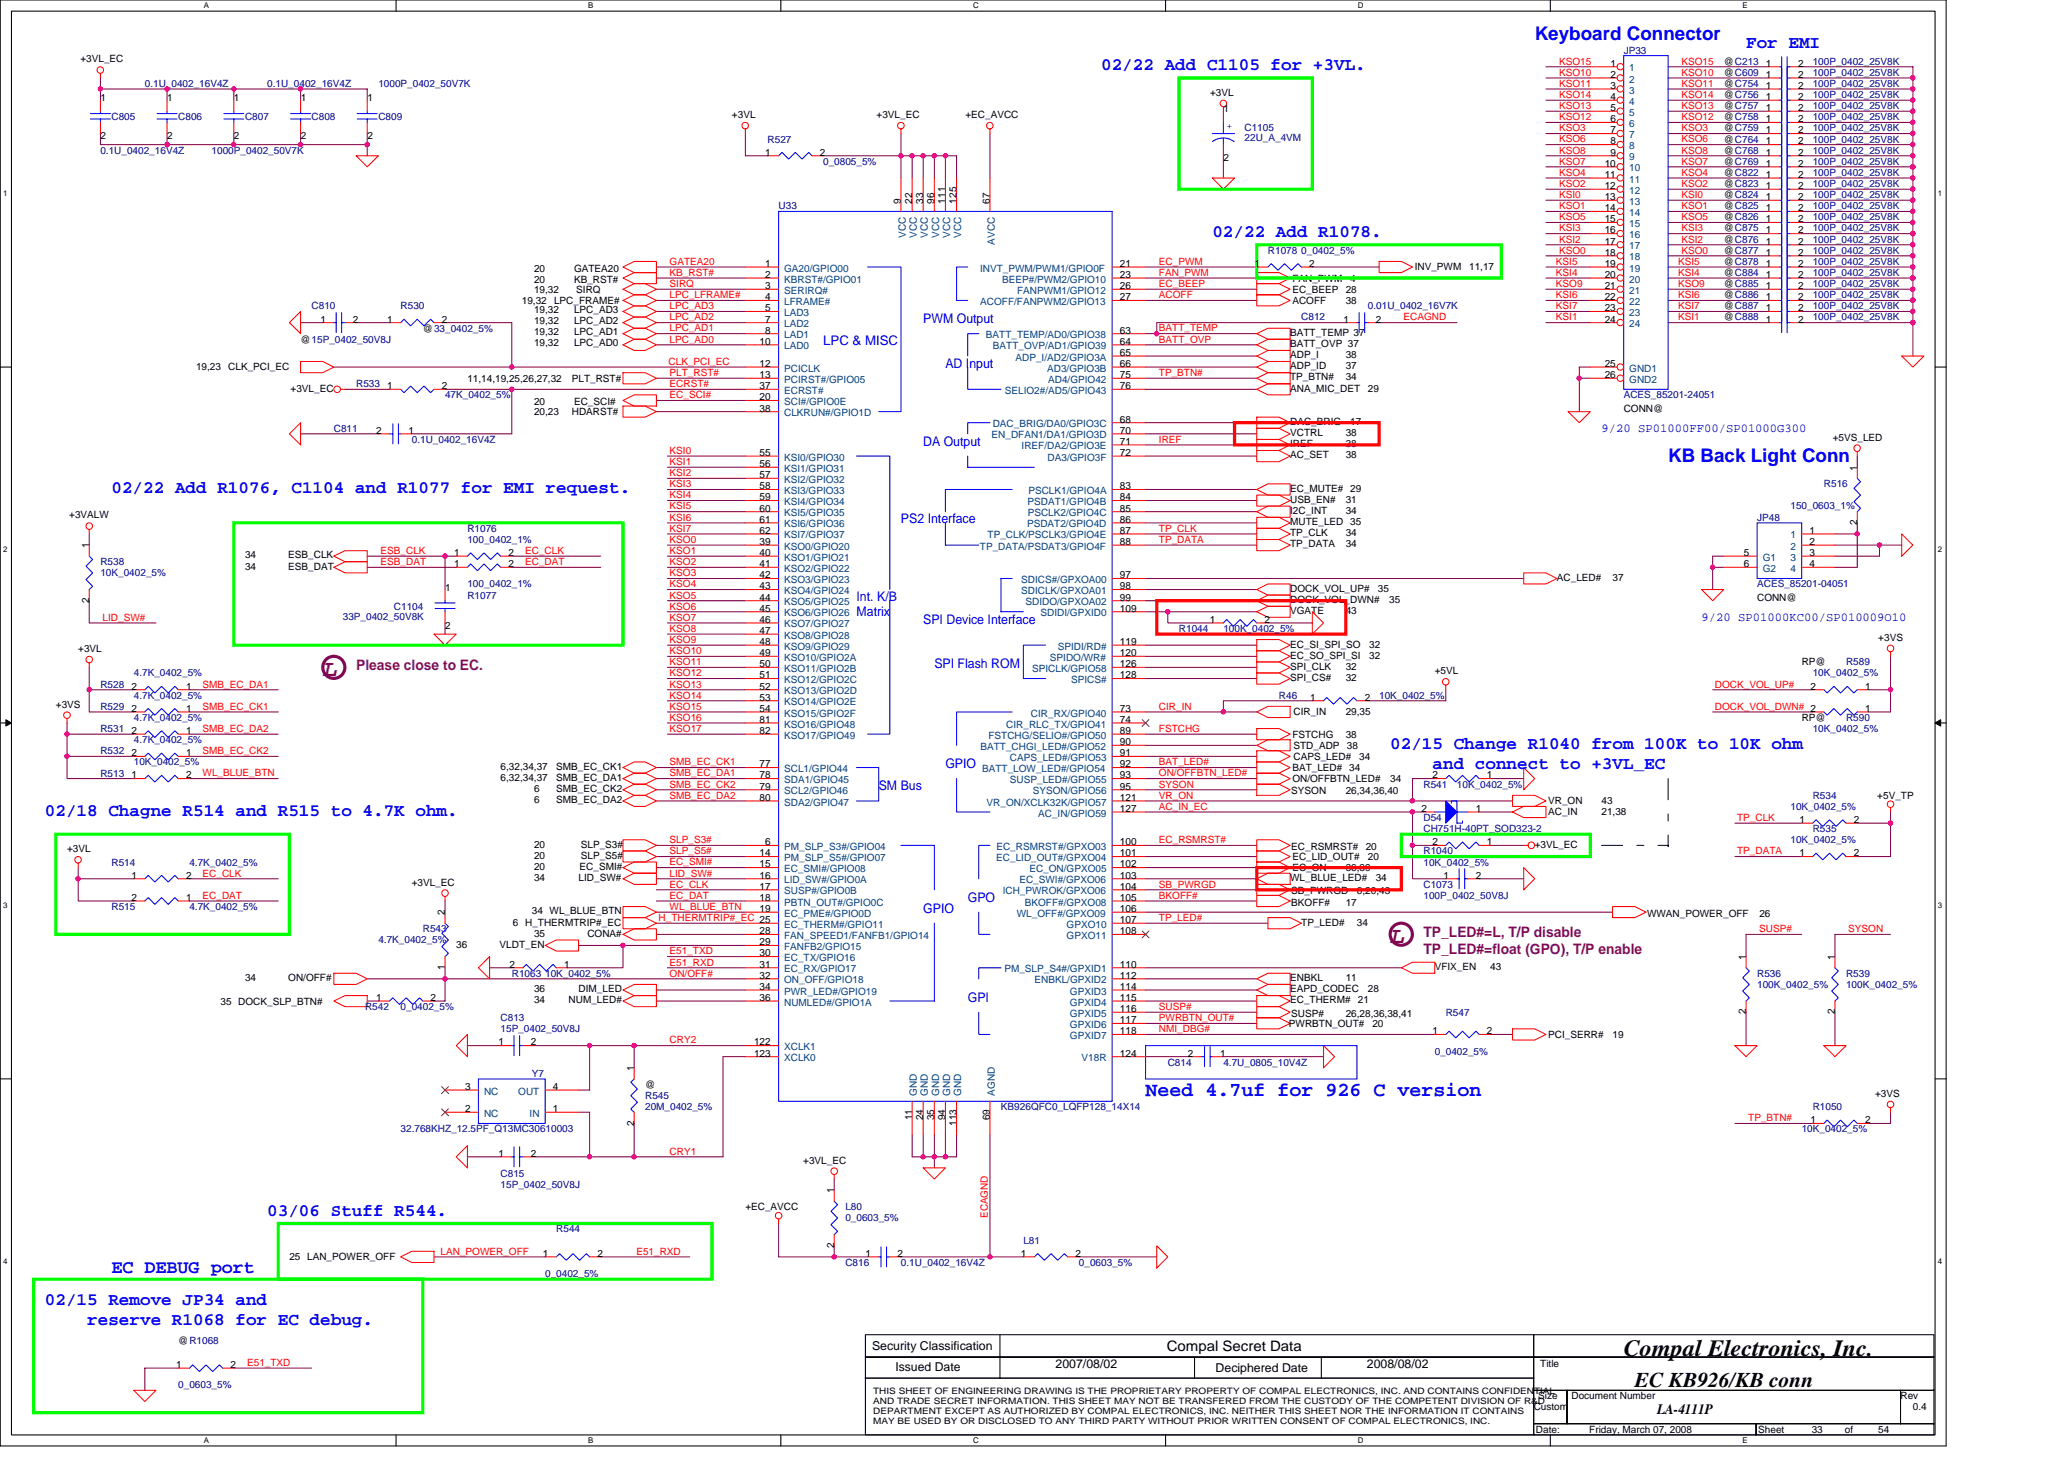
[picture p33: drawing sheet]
<svg xmlns="http://www.w3.org/2000/svg" width="297mm" height="210mm" viewBox="0 0 297 210" stroke-linecap="round" stroke-linejoin="round" font-family="sans-serif">
<defs><g id="words">
<g font-size="3.3" fill="#800080">
<text x="46.5" y="97.2">L</text>
<text x="200.1" y="135.6">L</text>
</g>
<text font-size="3.3" x="233.7" y="195.1">Compal Electronics, Inc.</text>
<text font-size="3" x="235.3" y="199.6">EC KB926/KB conn</text>
<text font-size="2.9" fill="#00f" x="164.9" y="157.6">Need 4.7uf for 926 C version</text>
<g font-size="2.7" fill="#00f">
<text x="220.9" y="5.7">Keyboard Connector</text>
<text x="240.1" y="66.5">KB Back Light Conn</text>
<text x="16" y="183.1">EC DEBUG port</text>
</g>
<g font-size="2.5" fill="#00f">
<text x="158.5" y="10.1">02/22 Add C1105 for +3VL.</text>
<text x="251.3" y="6.9">For EMI</text>
<text x="174.5" y="34.1">02/22 Add R1078.</text>
<text x="16" y="71">02/22 Add R1076, C1104 and R1077 for EMI request.</text>
<text x="200.1" y="107.8">02/15 Change R1040 from 100K to 10K ohm</text>
<text x="206.2" y="110.7">and connect to +3VL_EC</text>
<text x="6.5" y="117.4">02/18 Chagne R514 and R515 to 4.7K ohm.</text>
<text x="38.5" y="175">03/06 Stuff R544.</text>
<text x="6.5" y="187.8">02/15 Remove JP34 and</text>
<text x="12.5" y="190.7">reserve R1068 for EC debug.</text>
</g>
<g font-size="2.1" fill="#800080">
<text x="51.3" y="96.4">Please close to EC.</text>
<text x="204.9" y="134.7">TP_LED#=L, T/P disable</text>
<text x="204.9" y="137.2">TP_LED#=float (GPO), T/P enable</text>
</g>
<g font-size="2.1">
<text x="167.9" y="194.4">Compal Secret Data</text>
<text x="238.5" y="203.5">LA-4111P</text>
</g>
<g font-size="1.9" fill="#00f">
<text x="132.9" y="46.5">PWM Output</text>
<text x="118.5" y="49.7">LPC &amp; MISC</text>
<text x="136.1" y="52.9">AD Input</text>
<text x="132.9" y="64.1">DA Output</text>
<text x="129.7" y="75.3">PS2 Interface</text>
<text x="123.3" y="86.5">Int. K/B</text>
<text x="123.3" y="88.7">Matrix</text>
<text x="132.9" y="89.7">SPI Device Interface</text>
<text x="134.5" y="96.1">SPI Flash ROM</text>
<text x="126.5" y="113.7">SM Bus</text>
<text x="136.1" y="110.5">GPIO</text>
<text x="132.9" y="131.3">GPIO</text>
<text x="139.3" y="129.7">GPO</text>
<text x="139.3" y="144.1">GPI</text>
</g>
<g font-size="1.8" fill="#00f">
<text x="230.5" y="62.2">9/20 SP01000FF00/SP01000G300</text>
<text x="244.9" y="89.4">9/20 SP01000KC00/SP010009O10</text>
</g>
<g font-size="1.8">
<text x="125.5" y="194.2">Security Classification</text>
<text x="128.9" y="197.3">Issued Date</text>
<text x="151.9" y="196.8">2007/08/02</text>
<text x="174.9" y="197.4">Deciphered Date</text>
<text x="196.7" y="196.8">2008/08/02</text>
</g>
<g font-size="1.4">
<text x="11.6" y="9">+3VL_EC</text>
<text x="231.8" y="9.6">1</text>
<text x="231.8" y="11.2">2</text>
<text x="248.1" y="10.9">@C609</text>
<text x="248.1" y="9.3">@C213</text>
<text x="254.1" y="11.2">1</text>
<text x="254.1" y="9.6">1</text>
<text x="258.8" y="11.2">2</text>
<text x="258.8" y="9.6">2</text>
<text x="14.5" y="14.6">1</text>
<text x="24.1" y="14.6">1</text>
<text x="33.7" y="14.6">1</text>
<text x="43.3" y="14.6">1</text>
<text x="52.9" y="14.6">1</text>
<text x="105.3" y="17">+3VL</text>
<text x="126.1" y="17">+3VL_EC</text>
<text x="138.9" y="17">+EC_AVCC</text>
<text x="174.2" y="13.8">+3VL</text>
<text x="176.1" y="16.2">1</text>
<text x="231.8" y="12.8">3</text>
<text x="231.8" y="14.4">4</text>
<text x="231.8" y="16">5</text>
<text x="231.8" y="17.6">6</text>
<text x="248.1" y="17.3">@C758</text>
<text x="248.1" y="12.5">@C754</text>
<text x="248.1" y="15.7">@C757</text>
<text x="248.1" y="14.1">@C756</text>
<text x="254.1" y="17.6">1</text>
<text x="254.1" y="12.8">1</text>
<text x="254.1" y="16">1</text>
<text x="254.1" y="14.4">1</text>
<text x="258.8" y="17.6">2</text>
<text x="258.8" y="12.8">2</text>
<text x="258.8" y="16">2</text>
<text x="258.8" y="14.4">2</text>
<text x="14.5" y="20">2</text>
<text x="24.1" y="20">2</text>
<text x="33.7" y="20">2</text>
<text x="43.3" y="20">2</text>
<text x="52.9" y="20">2</text>
<text x="110.1" y="22.4">1</text>
<text x="118" y="22.4">2</text>
<text x="176.1" y="23.2">2</text>
<text x="230.9" y="24">10</text>
<text x="231.8" y="19.2">7</text>
<text x="231.8" y="20.8">8</text>
<text x="231.8" y="22.4">9</text>
<text x="248.1" y="22.1">@C768</text>
<text x="248.1" y="23.7">@C769</text>
<text x="248.1" y="18.9">@C759</text>
<text x="248.1" y="20.5">@C764</text>
<text x="254.1" y="22.4">1</text>
<text x="254.1" y="24">1</text>
<text x="254.1" y="19.2">1</text>
<text x="254.1" y="20.8">1</text>
<text x="258.8" y="22.4">2</text>
<text x="258.8" y="24">2</text>
<text x="258.8" y="19.2">2</text>
<text x="258.8" y="20.8">2</text>
<text x="129.6" y="29.3" transform="rotate(-90 129.6 29.3)">9</text>
<text x="131.3" y="29.3" transform="rotate(-90 131.3 29.3)">22</text>
<text x="132.8" y="29.3" transform="rotate(-90 132.8 29.3)">33</text>
<text x="134.4" y="29.3" transform="rotate(-90 134.4 29.3)">96</text>
<text x="136" y="29.3" transform="rotate(-90 136 29.3)">111</text>
<text x="137.6" y="29.3" transform="rotate(-90 137.6 29.3)">125</text>
<text x="142.4" y="29.3" transform="rotate(-90 142.4 29.3)">67</text>
<text x="230.9" y="25.6">11</text>
<text x="230.9" y="27.2">12</text>
<text x="230.9" y="28.8">13</text>
<text x="248.1" y="25.3">@C822</text>
<text x="248.1" y="26.9">@C823</text>
<text x="248.1" y="28.5">@C824</text>
<text x="254.1" y="25.6">1</text>
<text x="254.1" y="27.2">1</text>
<text x="254.1" y="28.8">1</text>
<text x="258.8" y="25.6">2</text>
<text x="258.8" y="27.2">2</text>
<text x="258.8" y="28.8">2</text>
<text x="230.9" y="30.4">14</text>
<text x="230.9" y="32">15</text>
<text x="230.9" y="33.6">16</text>
<text x="230.9" y="35.2">17</text>
<text x="248.1" y="30.1">@C825</text>
<text x="248.1" y="31.7">@C826</text>
<text x="248.1" y="33.3">@C875</text>
<text x="248.1" y="34.9">@C876</text>
<text x="254.1" y="30.4">1</text>
<text x="254.1" y="32">1</text>
<text x="254.1" y="33.6">1</text>
<text x="254.1" y="35.2">1</text>
<text x="258.8" y="30.4">2</text>
<text x="258.8" y="32">2</text>
<text x="258.8" y="33.6">2</text>
<text x="258.8" y="35.2">2</text>
<text x="76.9" y="39.1">20</text>
<text x="76.9" y="40.7">20</text>
<text x="82.6" y="39.1">GATEA20</text>
<text x="82.6" y="40.7">KB_RST#</text>
<text x="110.1" y="38.4">1</text>
<text x="110.1" y="40">2</text>
<text x="110.1" y="41.6">3</text>
<text x="161.2" y="41.6">26</text>
<text x="161.2" y="38.4">21</text>
<text x="161.2" y="40">23</text>
<text x="180.5" y="38.4">1</text>
<text x="186" y="40.5">FAN_PWM</text>
<text x="188.4" y="38.4">2</text>
<text x="194.3" y="40.5">4</text>
<text x="203.6" y="38.9">INV_PWM</text>
<text x="211.4" y="38.9">11,17</text>
<text x="230.9" y="36.8">18</text>
<text x="230.9" y="38.4">19</text>
<text x="230.9" y="40">20</text>
<text x="230.9" y="41.6">21</text>
<text x="248.1" y="39.7">@C884</text>
<text x="248.1" y="36.5">@C877</text>
<text x="248.1" y="41.3">@C885</text>
<text x="248.1" y="38.1">@C878</text>
<text x="254.1" y="40">1</text>
<text x="254.1" y="36.8">1</text>
<text x="254.1" y="41.6">1</text>
<text x="254.1" y="38.4">1</text>
<text x="258.8" y="40">2</text>
<text x="258.8" y="36.8">2</text>
<text x="258.8" y="41.6">2</text>
<text x="258.8" y="38.4">2</text>
<text x="46.1" y="46.4">1</text>
<text x="50.8" y="46.4">2</text>
<text x="55.7" y="46.4">1</text>
<text x="60.9" y="47.7">@33_0402_5%</text>
<text x="63.6" y="46.4">2</text>
<text x="75.1" y="43.7">19,32</text>
<text x="76.9" y="46.6">19,32</text>
<text x="76.9" y="45">19,32</text>
<text x="76.9" y="42.1">19,32</text>
<text x="79.7" y="43.7">LPC_FRAME#</text>
<text x="82.6" y="46.6">LPC_AD2</text>
<text x="82.6" y="45">LPC_AD3</text>
<text x="82.9" y="42.1">SIRQ</text>
<text x="110.1" y="43.2">4</text>
<text x="110.1" y="44.8">5</text>
<text x="110.1" y="46.4">7</text>
<text x="110.1" y="48">8</text>
<text x="161.2" y="48">63</text>
<text x="161.2" y="43.2">27</text>
<text x="186" y="43.7">ACOFF</text>
<text x="186" y="42.1">EC_BEEP</text>
<text x="193.4" y="46.4">1</text>
<text x="193.7" y="42.1">28</text>
<text x="193.7" y="43.7">38</text>
<text x="198" y="46.4">2</text>
<text x="230.9" y="43.2">22</text>
<text x="230.9" y="44.8">23</text>
<text x="230.9" y="46.4">24</text>
<text x="248.1" y="46.1">@C888</text>
<text x="248.1" y="42.9">@C886</text>
<text x="248.1" y="44.5">@C887</text>
<text x="254.1" y="46.4">1</text>
<text x="254.1" y="43.2">1</text>
<text x="254.1" y="44.8">1</text>
<text x="258.8" y="46.4">2</text>
<text x="258.8" y="43.2">2</text>
<text x="258.8" y="44.8">2</text>
<text x="28.2" y="53.3">19,23</text>
<text x="32.8" y="53.3">CLK_PCI_EC</text>
<text x="43.3" y="49.3">@15P_0402_50V8J</text>
<text x="76.9" y="48.2">19,32</text>
<text x="76.9" y="49.8">19,32</text>
<text x="82.6" y="48.2">LPC_AD1</text>
<text x="82.6" y="49.8">LPC_AD0</text>
<text x="109.3" y="49.6">10</text>
<text x="109.3" y="52.8">12</text>
<text x="161.2" y="52.8">66</text>
<text x="161.2" y="51.2">65</text>
<text x="161.2" y="49.6">64</text>
<text x="185.7" y="50">BATT_OVP 37</text>
<text x="185.7" y="48.3">BATT_TEMP 37</text>
<text x="185.7" y="51.5">ADP_I</text>
<text x="185.7" y="53.1">ADP_ID</text>
<text x="193.7" y="53.1">37</text>
<text x="193.7" y="51.5">38</text>
<text x="230.9" y="52.8">25</text>
<text x="41.8" y="56.3">+3VL_EC</text>
<text x="55.7" y="56">1</text>
<text x="63.6" y="56">2</text>
<text x="67.3" y="54.9">11,14,19,25,26,27,32</text>
<text x="76.9" y="59.7">20,23</text>
<text x="76.9" y="58.3">20</text>
<text x="82.3" y="54.9">PLT_RST#</text>
<text x="82.3" y="59.7">HDARST#</text>
<text x="82.6" y="58.3">EC_SCI#</text>
<text x="109.3" y="54.4">13</text>
<text x="109.3" y="57.6">20</text>
<text x="109.3" y="56">37</text>
<text x="109.3" y="59.2">38</text>
<text x="161.2" y="54.4">75</text>
<text x="161.2" y="56">76</text>
<text x="185.7" y="56.3">ANA_MIC_DET</text>
<text x="185.7" y="54.7">TP_BTN#</text>
<text x="193.7" y="54.7">34</text>
<text x="196.9" y="56.3">29</text>
<text x="230.9" y="54.4">26</text>
<text x="233.7" y="59.2">CONN@</text>
<text x="54.1" y="62.4">2</text>
<text x="58.8" y="62.4">1</text>
<text x="109.3" y="65.6">55</text>
<text x="161.2" y="65.6">72</text>
<text x="161.2" y="64">71</text>
<text x="161.2" y="62.4">70</text>
<text x="161.2" y="60.8">68</text>
<text x="185.7" y="61.2">DAC_BRIG</text>
<text x="185.7" y="66">AC_SET</text>
<text x="185.7" y="64.3">IREF</text>
<text x="185.7" y="62.7">VCTRL</text>
<text x="193.7" y="62.7">38</text>
<text x="193.7" y="66">38</text>
<text x="193.7" y="64.3">38</text>
<text x="194.3" y="61.2">17</text>
<text x="263.8" y="63.4">+5VS_LED</text>
<text x="109.3" y="67.2">56</text>
<text x="109.3" y="68.8">57</text>
<text x="109.3" y="70.4">58</text>
<text x="109.3" y="72">59</text>
<text x="161.2" y="70.4">83</text>
<text x="161.2" y="72">84</text>
<text x="185.7" y="70.7">EC_MUTE# 29</text>
<text x="267.3" y="67.7" transform="rotate(-90 267.3 67.7)">1</text>
<text x="10" y="74.6">+3VALW</text>
<text x="109.3" y="73.6">60</text>
<text x="109.3" y="75.2">61</text>
<text x="109.3" y="76.8">62</text>
<text x="161.2" y="73.6">85</text>
<text x="161.2" y="75.2">86</text>
<text x="161.2" y="76.8">87</text>
<text x="185.7" y="77.2">TP_CLK</text>
<text x="185.7" y="75.5">MUTE_LED 35</text>
<text x="185.7" y="74">I2C_INT</text>
<text x="185.7" y="72.3">USB_EN#</text>
<text x="193.7" y="72.3">31</text>
<text x="193.7" y="77.2">34</text>
<text x="193.7" y="74">34</text>
<text x="260.4" y="76.8">1</text>
<text x="267.3" y="75.5" transform="rotate(-90 267.3 75.5)">2</text>
<text x="12.8" y="78.9" transform="rotate(-90 12.8 78.9)">1</text>
<text x="35.3" y="82">34</text>
<text x="35.3" y="80.3">34</text>
<text x="41.5" y="82">ESB_DAT</text>
<text x="41.5" y="80.3">ESB_CLK</text>
<text x="65.3" y="80">1</text>
<text x="65.3" y="81.6">1</text>
<text x="73.2" y="80">2</text>
<text x="73.2" y="81.6">2</text>
<text x="109.3" y="78.4">39</text>
<text x="109.3" y="80">40</text>
<text x="109.3" y="81.6">41</text>
<text x="109.3" y="83.2">42</text>
<text x="161.2" y="83.2">97</text>
<text x="161.2" y="78.4">88</text>
<text x="185.7" y="78.7">TP_DATA</text>
<text x="193.7" y="78.7">34</text>
<text x="224.1" y="83.5">AC_LED#</text>
<text x="232.1" y="83.5">37</text>
<text x="250.9" y="80">5</text>
<text x="250.9" y="81.6">6</text>
<text x="260.4" y="78.4">2</text>
<text x="260.4" y="80">3</text>
<text x="260.4" y="81.6">4</text>
<text x="12.8" y="86.7" transform="rotate(-90 12.8 86.7)">2</text>
<text x="64.1" y="85">1</text>
<text x="109.3" y="84.8">43</text>
<text x="109.3" y="86.4">44</text>
<text x="109.3" y="88">45</text>
<text x="109.3" y="89.6">46</text>
<text x="161.2" y="88">109</text>
<text x="161.2" y="84.8">98</text>
<text x="161.2" y="86.4">99</text>
<text x="174.1" y="89.6">1</text>
<text x="182" y="89.6">2</text>
<text x="185.7" y="86.7">DOCK_VOL_DWN#</text>
<text x="185.7" y="85.2">DOCK_VOL_UP#</text>
<text x="185.7" y="88.3">VGATE</text>
<text x="193.7" y="88.3">43</text>
<text x="198.3" y="85.2">35</text>
<text x="199.9" y="86.7">35</text>
<text x="252.9" y="86.4">CONN@</text>
<text x="11.3" y="93.8">+3VL</text>
<text x="64.1" y="90.4">2</text>
<text x="109.3" y="91.2">47</text>
<text x="109.3" y="92.8">48</text>
<text x="109.3" y="94.4">49</text>
<text x="109.3" y="96">50</text>
<text x="161.2" y="94.4">120</text>
<text x="161.2" y="92.8">119</text>
<text x="161.2" y="96">126</text>
<text x="185.7" y="94.7">EC_SO_SPI_SI</text>
<text x="185.7" y="93.2">EC_SI_SPI_SO</text>
<text x="197" y="94.7">32</text>
<text x="197" y="93.2">32</text>
<text x="259.3" y="95.7">RP@</text>
<text x="270.3" y="92.2">+3VS</text>
<text x="8" y="101.8">+3VS</text>
<text x="18.9" y="99.2">2</text>
<text x="26.8" y="99.2">1</text>
<text x="109.3" y="97.6">51</text>
<text x="109.3" y="99.2">52</text>
<text x="109.3" y="100.8">53</text>
<text x="161.2" y="97.6">128</text>
<text x="185.7" y="98">SPI_CS#</text>
<text x="185.7" y="96.4">SPI_CLK</text>
<text x="188.5" y="100.8">1</text>
<text x="193.7" y="98">32</text>
<text x="193.7" y="96.4">32</text>
<text x="196.4" y="100.8">2</text>
<text x="206.5" y="97">+5VL</text>
<text x="260.6" y="99.2">2</text>
<text x="268.4" y="99.2">1</text>
<text x="18.9" y="102.4">2</text>
<text x="18.9" y="105.6">2</text>
<text x="26.8" y="102.4">1</text>
<text x="26.8" y="105.6">1</text>
<text x="109.3" y="102.4">54</text>
<text x="109.3" y="104">81</text>
<text x="109.3" y="105.6">82</text>
<text x="161.2" y="105.6">89</text>
<text x="161.2" y="102.4">73</text>
<text x="161.2" y="104">74</text>
<text x="161.2" y="107.2">90</text>
<text x="186" y="106.1">FSTCHG</text>
<text x="186.2" y="102.9">CIR_IN</text>
<text x="186.2" y="107.7">STD_ADP</text>
<text x="193.7" y="102.9">29,35</text>
<text x="193.7" y="106.1">38</text>
<text x="193.8" y="107.7">38</text>
<text x="259.3" y="103.7">RP@</text>
<text x="268.4" y="102.4">1</text>
<text x="18.9" y="112">1</text>
<text x="18.9" y="108.8">2</text>
<text x="26.8" y="112">2</text>
<text x="26.8" y="108.8">1</text>
<text x="72" y="110.7">6,32,34,37</text>
<text x="72" y="112.4">6,32,34,37</text>
<text x="76.9" y="114">6</text>
<text x="80" y="110.7">SMB_EC_CK1</text>
<text x="80" y="112.4">SMB_EC_DA1</text>
<text x="80" y="114">SMB_EC_CK2</text>
<text x="109.3" y="110.4">77</text>
<text x="109.3" y="112">78</text>
<text x="109.3" y="113.6">79</text>
<text x="161.2" y="113.6">95</text>
<text x="161.2" y="108.8">91</text>
<text x="161.2" y="112">93</text>
<text x="161.2" y="110.4">92</text>
<text x="186" y="110.9">BAT_LED# 34</text>
<text x="186" y="112.5">ON/OFFBTN_LED#</text>
<text x="186.2" y="109.3">CAPS_LED#</text>
<text x="195.6" y="109.3">34</text>
<text x="200.1" y="112.5">34</text>
<text x="206.1" y="112">2</text>
<text x="214" y="112">1</text>
<text x="76.9" y="115.5">6</text>
<text x="80" y="115.5">SMB_EC_DA2</text>
<text x="109.3" y="115.2">80</text>
<text x="161.2" y="116.8">127</text>
<text x="161.2" y="115.2">121</text>
<text x="185.8" y="114.3">SYSON</text>
<text x="193.7" y="114.3">26,34,36,40</text>
<text x="204.6" y="116.8">2</text>
<text x="212.4" y="116.8">1</text>
<text x="222.8" y="115.7">VR_ON</text>
<text x="222.8" y="117.3">AC_IN</text>
<text x="230.5" y="115.7">43</text>
<text x="230.5" y="117.3">21,38</text>
<text x="258.9" y="118.4">1</text>
<text x="266.8" y="118.4">2</text>
<text x="270.2" y="114.9">+5V_TP</text>
<text x="9.6" y="122.6">+3VL</text>
<text x="76.9" y="122">20</text>
<text x="76.9" y="123.5">20</text>
<text x="76.9" y="125.2">20</text>
<text x="83.4" y="125.2">EC_SMI#</text>
<text x="83.6" y="122">SLP_S3#</text>
<text x="83.6" y="123.5">SLP_S5#</text>
<text x="109.3" y="123.2">14</text>
<text x="109.3" y="124.8">15</text>
<text x="110.1" y="121.6">6</text>
<text x="161.2" y="124.8">102</text>
<text x="161.2" y="123.2">101</text>
<text x="161.2" y="121.6">100</text>
<text x="185.8" y="122.3">EC_RSMRST#</text>
<text x="186" y="125.3">EC_ON</text>
<text x="186" y="123.7">EC_LID_OUT#</text>
<text x="193.7" y="125.3">36,39</text>
<text x="196.5" y="122.3">20</text>
<text x="196.9" y="123.7">20</text>
<text x="206.1" y="121.6">2</text>
<text x="214" y="121.6">1</text>
<text x="220.9" y="122">+3VL_EC</text>
<text x="258.9" y="123.2">1</text>
<text x="266.8" y="123.2">2</text>
<text x="18.9" y="126.4">1</text>
<text x="18.9" y="129.6">2</text>
<text x="26.8" y="126.4">2</text>
<text x="26.8" y="129.6">1</text>
<text x="59.3" y="127.4">+3VL_EC</text>
<text x="64" y="131.7" transform="rotate(-90 64 131.7)">2</text>
<text x="76.5" y="131.6">34 WL_BLUE_BTN</text>
<text x="76.9" y="126.7">34</text>
<text x="83.3" y="126.7">LID_SW#</text>
<text x="109.3" y="126.4">16</text>
<text x="109.3" y="128">17</text>
<text x="109.3" y="129.6">18</text>
<text x="109.3" y="131.2">19</text>
<text x="161.2" y="131.2">106</text>
<text x="161.2" y="128">104</text>
<text x="161.2" y="126.4">103</text>
<text x="161.2" y="129.6">105</text>
<text x="185.7" y="126.7">WL_BLUE_LED#</text>
<text x="185.8" y="128.7">SB_PWRGD</text>
<text x="185.8" y="130.3">BKOFF#</text>
<text x="193.7" y="130.3">17</text>
<text x="195.3" y="128.7">6,20,43</text>
<text x="198" y="126.7">34</text>
<text x="207.7" y="126.4">1</text>
<text x="212.4" y="126.4">2</text>
<text x="237" y="131.9">WWAN_POWER_OFF</text>
<text x="253.2" y="131.9">26</text>
<text x="65.7" y="136.4">36</text>
<text x="71.9" y="136.4">VLDT_EN</text>
<text x="73.8" y="133.2">6 H_THERMTRIP#_EC</text>
<text x="76.9" y="134.7">35</text>
<text x="84.5" y="134.7">CONA#</text>
<text x="109.3" y="134.4">28</text>
<text x="109.3" y="136">29</text>
<text x="109.3" y="137.6">30</text>
<text x="161.2" y="132.8">107</text>
<text x="161.2" y="134.4">108</text>
<text x="187.3" y="133.2">TP_LED#</text>
<text x="195.3" y="133.2">34</text>
<text x="35.3" y="141.2">34</text>
<text x="41.5" y="141.2">ON/OFF#</text>
<text x="54.1" y="144">1</text>
<text x="62" y="144">2</text>
<text x="64" y="139.6" transform="rotate(-90 64 139.6)">1</text>
<text x="73.3" y="139.2">2</text>
<text x="76.9" y="142.7">36</text>
<text x="81.2" y="139.2">1</text>
<text x="83.3" y="142.7">DIM_LED</text>
<text x="109.3" y="139.2">31</text>
<text x="109.3" y="140.8">32</text>
<text x="109.3" y="142.4">34</text>
<text x="109.3" y="144">36</text>
<text x="161.2" y="140.8">112</text>
<text x="161.2" y="142.4">114</text>
<text x="161.2" y="144">115</text>
<text x="161.2" y="139.2">110</text>
<text x="185.7" y="142.7">EAPD_CODEC</text>
<text x="185.7" y="141.2">ENBKL</text>
<text x="193.7" y="141.2">11</text>
<text x="196.9" y="142.7">28</text>
<text x="206.5" y="139.6">VFIX_EN</text>
<text x="214.5" y="139.6">43</text>
<text x="251.3" y="138.1" transform="rotate(-90 251.3 138.1)">1</text>
<text x="264.1" y="138.1" transform="rotate(-90 264.1 138.1)">1</text>
<text x="31.7" y="144.5">35 DOCK_SLP_BTN#</text>
<text x="76.9" y="144.4">34</text>
<text x="81.8" y="144.4">NUM_LED#</text>
<text x="161.2" y="145.6">116</text>
<text x="161.2" y="147.2">117</text>
<text x="161.2" y="148.8">118</text>
<text x="185.5" y="147.7">PWRBTN_OUT#</text>
<text x="185.7" y="144.4">EC_THERM#</text>
<text x="185.8" y="146.3">SUSP#</text>
<text x="193.7" y="146.3">26,28,36,38,41</text>
<text x="195.4" y="144.4">21</text>
<text x="197.5" y="147.7">20</text>
<text x="206.1" y="148.8">1</text>
<text x="214" y="148.8">2</text>
<text x="222.8" y="149.3">PCI_SERR#</text>
<text x="232.1" y="149.3">19</text>
<text x="251.3" y="145.9" transform="rotate(-90 251.3 145.9)">2</text>
<text x="264.1" y="145.9" transform="rotate(-90 264.1 145.9)">2</text>
<text x="71.7" y="150.4">1</text>
<text x="76.4" y="150.4">2</text>
<text x="91.2" y="154.1" transform="rotate(-90 91.2 154.1)">1</text>
<text x="108.5" y="150.4">122</text>
<text x="108.5" y="152">123</text>
<text x="161.2" y="152">124</text>
<text x="170.9" y="152">2</text>
<text x="175.6" y="152">1</text>
<text x="66.9" y="156.8">3</text>
<text x="66.9" y="160">2</text>
<text x="79.6" y="160">1</text>
<text x="79.6" y="156.8">4</text>
<text x="91.2" y="161.9" transform="rotate(-90 91.2 161.9)">2</text>
<text x="92.9" y="156.5">@</text>
<text x="131.3" y="161.2" transform="rotate(-90 131.3 161.2)">11</text>
<text x="132.8" y="161.2" transform="rotate(-90 132.8 161.2)">24</text>
<text x="134.4" y="161.2" transform="rotate(-90 134.4 161.2)">35</text>
<text x="136" y="161.2" transform="rotate(-90 136 161.2)">94</text>
<text x="137.6" y="162" transform="rotate(-90 137.6 162)">113</text>
<text x="142.4" y="161.2" transform="rotate(-90 142.4 161.2)">69</text>
<text x="260.6" y="161.6">1</text>
<text x="268.4" y="161.6">2</text>
<text x="269.9" y="157.8">+3VS</text>
<text x="71.7" y="166.4">1</text>
<text x="76.4" y="166.4">2</text>
<text x="115.6" y="167.4">+3VL_EC</text>
<text x="120" y="171.7" transform="rotate(-90 120 171.7)">1</text>
<text x="107.3" y="174.1">+EC_AVCC</text>
<text x="120" y="179.6" transform="rotate(-90 120 179.6)">2</text>
<text x="41.7" y="181.3">25 LAN_POWER_OFF</text>
<text x="78.1" y="180.8">1</text>
<text x="86" y="180.8">2</text>
<text x="124.5" y="180.8">1</text>
<text x="129.2" y="180.8">2</text>
<text x="146.9" y="180.8">1</text>
<text x="154.8" y="180.8">2</text>
<text x="25.3" y="196.8">1</text>
<text x="25.7" y="193.3">@R1068</text>
<text x="33.2" y="196.8">2</text>
<text x="221.7" y="196.7">Title</text>
<text x="220.7" y="202.9">Custom</text>
<text x="221.4" y="201.3">Size</text>
<text x="226.2" y="201.3">Document Number</text>
<text x="273.5" y="201.3">Rev</text>
<text x="275.3" y="202.9">0.4</text>
<text x="221" y="206.1">Date:</text>
<text x="228.7" y="206.1">Friday, March 07, 2008</text>
<text x="253" y="206.1">Sheet</text>
<text x="260.7" y="206.1">33</text>
<text x="265.5" y="206.1">of</text>
<text x="270.3" y="206.1">54</text>
</g>
<g font-size="1.4" fill="#f00">
<text x="224.4" y="9.3">KSO15</text>
<text x="224.4" y="10.9">KSO10</text>
<text x="242" y="9.3">KSO15</text>
<text x="242" y="10.9">KSO10</text>
<text x="224.4" y="12.5">KSO11</text>
<text x="224.4" y="15.7">KSO13</text>
<text x="224.4" y="14.1">KSO14</text>
<text x="224.4" y="17.3">KSO12</text>
<text x="242" y="12.5">KSO11</text>
<text x="242" y="15.7">KSO13</text>
<text x="242" y="14.1">KSO14</text>
<text x="242" y="17.3">KSO12</text>
<text x="224.4" y="22.1">KSO8</text>
<text x="224.4" y="18.9">KSO3</text>
<text x="224.4" y="23.7">KSO7</text>
<text x="224.4" y="20.5">KSO6</text>
<text x="242" y="22.1">KSO8</text>
<text x="242" y="18.9">KSO3</text>
<text x="242" y="23.7">KSO7</text>
<text x="242" y="20.5">KSO6</text>
<text x="224.4" y="28.5">KSI0</text>
<text x="224.4" y="26.9">KSO2</text>
<text x="224.4" y="25.3">KSO4</text>
<text x="242" y="28.5">KSI0</text>
<text x="242" y="26.9">KSO2</text>
<text x="242" y="25.3">KSO4</text>
<text x="224.4" y="30.1">KSO1</text>
<text x="224.4" y="34.9">KSI2</text>
<text x="224.4" y="31.7">KSO5</text>
<text x="224.4" y="33.3">KSI3</text>
<text x="242" y="30.1">KSO1</text>
<text x="242" y="34.9">KSI2</text>
<text x="242" y="31.7">KSO5</text>
<text x="242" y="33.3">KSI3</text>
<text x="96.4" y="41.3">SIRQ</text>
<text x="96.4" y="38.1">GATEA20</text>
<text x="96.4" y="39.7">KB_RST#</text>
<text x="166.8" y="38.1">EC_PWM</text>
<text x="166.8" y="39.7">FAN_PWM</text>
<text x="166.8" y="41.3">EC_BEEP</text>
<text x="223.9" y="38.1">KSI5</text>
<text x="223.9" y="39.7">KSI4</text>
<text x="223.9" y="41.3">KSO9</text>
<text x="224.4" y="36.5">KSO0</text>
<text x="241.5" y="38.1">KSI5</text>
<text x="241.5" y="39.7">KSI4</text>
<text x="241.5" y="41.3">KSO9</text>
<text x="242" y="36.5">KSO0</text>
<text x="96.4" y="42.9">LPC_LFRAME#</text>
<text x="96.4" y="46.1">LPC_AD2</text>
<text x="96.4" y="47.7">LPC_AD1</text>
<text x="96.4" y="44.5">LPC_AD3</text>
<text x="166.8" y="42.9">ACOFF</text>
<text x="166.8" y="47.7">BATT_TEMP</text>
<text x="202" y="46.1">ECAGND</text>
<text x="223.9" y="44.5">KSI7</text>
<text x="223.9" y="42.9">KSI6</text>
<text x="223.9" y="46.1">KSI1</text>
<text x="241.5" y="44.5">KSI7</text>
<text x="241.5" y="42.9">KSI6</text>
<text x="241.5" y="46.1">KSI1</text>
<text x="96.2" y="52.5">CLK_PCI_EC</text>
<text x="96.4" y="49.3">LPC_AD0</text>
<text x="166.8" y="49.3">BATT_OVP</text>
<text x="96.4" y="55.7">ECRST#</text>
<text x="96.4" y="54.1">PLT_RST#</text>
<text x="96.4" y="57.3">EC_SCI#</text>
<text x="166.8" y="54.1">TP_BTN#</text>
<text x="96.4" y="65.3">KSI0</text>
<text x="166.8" y="63.7">IREF</text>
<text x="96.4" y="66.9">KSI1</text>
<text x="96.4" y="68.5">KSI2</text>
<text x="96.4" y="71.7">KSI4</text>
<text x="96.4" y="70.1">KSI3</text>
<text x="96.4" y="76.5">KSI7</text>
<text x="96.4" y="74.9">KSI6</text>
<text x="96.4" y="73.3">KSI5</text>
<text x="166.8" y="76.5">TP_CLK</text>
<text x="54.8" y="81.3">ESB_DAT</text>
<text x="54.8" y="79.7">ESB_CLK</text>
<text x="75.6" y="79.7">EC_CLK</text>
<text x="75.6" y="81.3">EC_DAT</text>
<text x="96.4" y="78.1">KSO0</text>
<text x="96.4" y="79.7">KSO1</text>
<text x="96.4" y="81.3">KSO2</text>
<text x="96.4" y="82.9">KSO3</text>
<text x="166.8" y="78.1">TP_DATA</text>
<text x="14.8" y="89.3">LID_SW#</text>
<text x="96.4" y="84.5">KSO4</text>
<text x="96.4" y="86.1">KSO5</text>
<text x="96.4" y="87.7">KSO6</text>
<text x="96.4" y="89.3">KSO7</text>
<text x="96.4" y="90.9">KSO8</text>
<text x="96.4" y="92.5">KSO9</text>
<text x="96.4" y="95.7">KSO11</text>
<text x="96.4" y="94.1">KSO10</text>
<text x="29.2" y="98.9">SMB_EC_DA1</text>
<text x="96.4" y="97.3">KSO12</text>
<text x="96.4" y="98.9">KSO13</text>
<text x="96.4" y="100.5">KSO14</text>
<text x="246.8" y="98.9">DOCK_VOL_UP#</text>
<text x="29.2" y="105.3">SMB_EC_DA2</text>
<text x="29.2" y="102.1">SMB_EC_CK1</text>
<text x="96.4" y="102.1">KSO15</text>
<text x="96.4" y="105.3">KSO17</text>
<text x="96.4" y="103.7">KSO16</text>
<text x="166.8" y="105.3">FSTCHG</text>
<text x="166.8" y="102.1">CIR_IN</text>
<text x="246.8" y="102.1">DOCK_VOL_DWN# 2</text>
<text x="29.2" y="108.5">SMB_EC_CK2</text>
<text x="29.2" y="111.7">WL_BLUE_BTN</text>
<text x="96.4" y="113.3">SMB_EC_CK2</text>
<text x="96.4" y="110.1">SMB_EC_CK1</text>
<text x="96.4" y="111.7">SMB_EC_DA1</text>
<text x="166.8" y="113.3">SYSON</text>
<text x="166.8" y="111.7">ON/OFFBTN_LED#</text>
<text x="166.8" y="110.1">BAT_LED#</text>
<text x="96.4" y="114.9">SMB_EC_DA2</text>
<text x="166.8" y="114.9">VR_ON</text>
<text x="166.8" y="116.5">AC_IN_EC</text>
<text x="250" y="118.1">TP_CLK</text>
<text x="96.4" y="121.3">SLP_S3#</text>
<text x="96.4" y="122.9">SLP_S5#</text>
<text x="96.4" y="124.5">EC_SMI#</text>
<text x="166.8" y="121.3">EC_RSMRST#</text>
<text x="250" y="122.9">TP_DATA</text>
<text x="29.2" y="126.1">EC_CLK</text>
<text x="29.2" y="129.3">EC_DAT</text>
<text x="96.4" y="126.1">LID_SW#</text>
<text x="96.4" y="130.9">WL_BLUE_BTN</text>
<text x="96.4" y="127.7">EC_CLK</text>
<text x="96.4" y="129.3">EC_DAT</text>
<text x="166.8" y="127.7">SB_PWRGD</text>
<text x="166.8" y="129.3">BKOFF#</text>
<text x="94.8" y="132.5">H_THERMTRIP#_EC 25</text>
<text x="96.4" y="137.3">E51_TXD</text>
<text x="166.8" y="132.5">TP_LED#</text>
<text x="253.2" y="134.1">SUSP#</text>
<text x="266" y="134.1">SYSON</text>
<text x="96.4" y="140.5">ON/OFF#</text>
<text x="96.4" y="138.9">E51_RXD</text>
<text x="166.8" y="146.9">PWRBTN_OUT#</text>
<text x="166.8" y="145.3">SUSP#</text>
<text x="166.8" y="148.5">NMI_DBG#</text>
<text x="96.4" y="150.1">CRY2</text>
<text x="251.6" y="161.3">TP_BTN#</text>
<text x="96.4" y="166.1">CRY1</text>
<text x="142.2" y="175.2" transform="rotate(-90 142.2 175.2)">ECAGND</text>
<text x="63.4" y="180.5">LAN_POWER_OFF</text>
<text x="91.6" y="180.5">E51_RXD</text>
<text x="35.6" y="196.5">E51_TXD</text>
</g>
<g font-size="1.4" fill="#000080">
<text x="233.7" y="7.7">JP33</text>
<text x="260.9" y="10.9">100P_0402_25V8K</text>
<text x="260.9" y="9.3">100P_0402_25V8K</text>
<text x="16" y="17.3">C805</text>
<text x="20.8" y="12.5">0.1U_0402_16V4Z</text>
<text x="25.7" y="17.3">C806</text>
<text x="35.3" y="17.3">C807</text>
<text x="38.5" y="12.5">0.1U_0402_16V4Z</text>
<text x="44.8" y="17.3">C808</text>
<text x="54.5" y="17.3">C809</text>
<text x="54.5" y="12.5">1000P_0402_50V7K</text>
<text x="260.9" y="17.3">100P_0402_25V8K</text>
<text x="260.9" y="12.5">100P_0402_25V8K</text>
<text x="260.9" y="15.7">100P_0402_25V8K</text>
<text x="260.9" y="14.1">100P_0402_25V8K</text>
<text x="14.5" y="22.1">0.1U_0402_16V4Z</text>
<text x="30.5" y="22.1">1000P_0402_50V7K</text>
<text x="110.5" y="20.5">R527</text>
<text x="118.5" y="23.7">0_0805_5%</text>
<text x="179.1" y="18.9">C1105</text>
<text x="179.1" y="20.3">22U_A_4VM</text>
<text x="260.9" y="22.1">100P_0402_25V8K</text>
<text x="260.9" y="23.7">100P_0402_25V8K</text>
<text x="260.9" y="18.9">100P_0402_25V8K</text>
<text x="260.9" y="20.5">100P_0402_25V8K</text>
<text x="260.9" y="25.3">100P_0402_25V8K</text>
<text x="260.9" y="26.9">100P_0402_25V8K</text>
<text x="260.9" y="28.5">100P_0402_25V8K</text>
<text x="112.1" y="30.1">U33</text>
<text x="260.9" y="30.1">100P_0402_25V8K</text>
<text x="260.9" y="31.7">100P_0402_25V8K</text>
<text x="260.9" y="33.3">100P_0402_25V8K</text>
<text x="260.9" y="34.9">100P_0402_25V8K</text>
<text x="182.5" y="36.5">R1078 0_0402_5%</text>
<text x="260.9" y="39.7">100P_0402_25V8K</text>
<text x="260.9" y="36.5">100P_0402_25V8K</text>
<text x="260.9" y="41.3">100P_0402_25V8K</text>
<text x="260.9" y="38.1">100P_0402_25V8K</text>
<text x="44.8" y="44.5">C810</text>
<text x="57.7" y="44.5">R530</text>
<text x="187.3" y="46.1">C812</text>
<text x="196.9" y="44.5">0.01U_0402_16V7K</text>
<text x="260.9" y="46.1">100P_0402_25V8K</text>
<text x="260.9" y="42.9">100P_0402_25V8K</text>
<text x="260.9" y="44.5">100P_0402_25V8K</text>
<text x="51.3" y="55.7">R533</text>
<text x="64" y="57.3">47K_0402_5%</text>
<text x="233.7" y="57.3">ACES_85201-24051</text>
<text x="48" y="62.1">C811</text>
<text x="59.3" y="63.7">0.1U_0402_16V4Z</text>
<text x="262.5" y="70.1">R516</text>
<text x="67.3" y="76.5">R1076</text>
<text x="252.9" y="74.9">JP48</text>
<text x="257.7" y="73.3">150_0603_1%</text>
<text x="14.5" y="81.3">R538</text>
<text x="14.5" y="82.9">10K_0402_5%</text>
<text x="67.3" y="78.1">100_0402_1%</text>
<text x="49.3" y="89.2">33P_0402_50V8K</text>
<text x="56.7" y="87.7">C1104</text>
<text x="67.3" y="86.1">R1077</text>
<text x="67.3" y="84.5">100_0402_1%</text>
<text x="252.9" y="84.5">ACES_85201-04051</text>
<text x="169.7" y="90.9">R1044</text>
<text x="176.1" y="90.9">100K_0402_5%</text>
<text x="265.7" y="95.7">R589</text>
<text x="14.5" y="98.9">R528</text>
<text x="19.3" y="97.3">4.7K_0402_5%</text>
<text x="19.3" y="100.5">4.7K_0402_5%</text>
<text x="184.1" y="100.5">R46</text>
<text x="198.5" y="100.5">10K_0402_5%</text>
<text x="260.9" y="97.3">10K_0402_5%</text>
<text x="14.5" y="102.1">R529</text>
<text x="14.5" y="105.3">R531</text>
<text x="19.3" y="106.9">4.7K_0402_5%</text>
<text x="19.3" y="103.7">4.7K_0402_5%</text>
<text x="260.9" y="105.3">10K_0402_5%</text>
<text x="265.7" y="103.7">R590</text>
<text x="14.5" y="111.7">R513</text>
<text x="14.5" y="108.5">R532</text>
<text x="19.3" y="110.1">10K_0402_5%</text>
<text x="204.9" y="113.3">R541</text>
<text x="209.7" y="113.3">10K_0402_5%</text>
<text x="204.9" y="118.1">D54</text>
<text x="204.9" y="119.7">CH751H-40PT_SOD323-2</text>
<text x="257.7" y="116.5">10K_0402_5%</text>
<text x="260.9" y="114.9">R534</text>
<text x="260.9" y="119.7">R535</text>
<text x="16" y="124.5">R514</text>
<text x="27.3" y="124.5">4.7K_0402_5%</text>
<text x="204.9" y="122.9">R1040</text>
<text x="204.9" y="124.5">10K_0402_5%</text>
<text x="257.7" y="121.3">10K_0402_5%</text>
<text x="16" y="130.9">R515</text>
<text x="27.3" y="130.9">4.7K_0402_5%</text>
<text x="204.9" y="127.7">C1073</text>
<text x="204.9" y="129.3">100P_0402_50V8J</text>
<text x="54.5" y="135.7">4.7K_0402_5%</text>
<text x="60.9" y="134.1">R543</text>
<text x="73.7" y="140.5">R1063 10K_0402_5%</text>
<text x="252.9" y="140.5">R536</text>
<text x="252.9" y="142.1">100K_0402_5%</text>
<text x="265.7" y="140.5">R539</text>
<text x="265.7" y="142.1">100K_0402_5%</text>
<text x="52.5" y="145.3">R542</text>
<text x="57.7" y="145.3">0_0402_5%</text>
<text x="72" y="146.9">C813</text>
<text x="72" y="148.5">15P_0402_50V8J</text>
<text x="208.1" y="146.1">R547</text>
<text x="76.5" y="154.9">Y7</text>
<text x="168.1" y="153.3">C814</text>
<text x="176.1" y="153.3">4.7U_0805_10V4Z</text>
<text x="206.5" y="151.7">0_0402_5%</text>
<text x="92.9" y="158.1">R545</text>
<text x="92.9" y="159.7">20M_0402_5%</text>
<text x="144.1" y="159.7">KB926QFC0_LQFP128_14X14</text>
<text x="260.9" y="159.7">R1050</text>
<text x="57.7" y="162.9">32.768KHZ_12.5PF_Q13MC30610003</text>
<text x="259.3" y="162.9">10K_0402_5%</text>
<text x="72" y="169.3">C815</text>
<text x="72" y="170.9">15P_0402_50V8J</text>
<text x="80" y="177.3">R544</text>
<text x="121.7" y="174.1">L80</text>
<text x="121.7" y="175.7">0_0603_5%</text>
<text x="147.3" y="178.9">L81</text>
<text x="78.5" y="183.7">0_0402_5%</text>
<text x="121.7" y="182.1">C816</text>
<text x="129.7" y="182.1">0.1U_0402_16V4Z</text>
<text x="155.3" y="182.1">0_0603_5%</text>
<text x="25.7" y="199.7">0_0603_5%</text>
</g>
<g font-size="1.4" fill="#004080">
<text x="234.5" y="10.3">1</text>
<text x="234.5" y="11.9">2</text>
<text x="234.5" y="13.5">3</text>
<text x="234.5" y="15.1">4</text>
<text x="234.5" y="16.7">5</text>
<text x="234.5" y="18.3">6</text>
<text x="234.5" y="19.9">7</text>
<text x="234.5" y="21.5">8</text>
<text x="234.5" y="23.1">9</text>
<text x="234.5" y="24.7">10</text>
<text x="234.5" y="26.3">11</text>
<text x="234.5" y="27.9">12</text>
<text x="234.5" y="29.5">13</text>
<text x="130.3" y="34.2" transform="rotate(-90 130.3 34.2)">VCC</text>
<text x="131.9" y="34.2" transform="rotate(-90 131.9 34.2)">VCC</text>
<text x="133.5" y="34.2" transform="rotate(-90 133.5 34.2)">VCC</text>
<text x="135.1" y="34.2" transform="rotate(-90 135.1 34.2)">VCC</text>
<text x="136.7" y="34.2" transform="rotate(-90 136.7 34.2)">VCC</text>
<text x="138.3" y="34.2" transform="rotate(-90 138.3 34.2)">VCC</text>
<text x="143.1" y="35.2" transform="rotate(-90 143.1 35.2)">AVCC</text>
<text x="234.5" y="31.1">14</text>
<text x="234.5" y="32.7">15</text>
<text x="234.5" y="34.3">16</text>
<text x="234.5" y="35.9">17</text>
<text x="112.9" y="39.1">GA20/GPIO00</text>
<text x="112.9" y="40.7">KBRST#/GPIO01</text>
<text x="141.1" y="39.1">INVT_PWM/PWM1/GPIO0F</text>
<text x="144.2" y="40.7">BEEP#/PWM2/GPIO10</text>
<text x="234.5" y="37.5">18</text>
<text x="234.5" y="39.1">19</text>
<text x="234.5" y="40.7">20</text>
<text x="112.9" y="42.3">SERIRQ#</text>
<text x="112.9" y="43.9">LFRAME#</text>
<text x="112.9" y="45.5">LAD3</text>
<text x="112.9" y="47.1">LAD2</text>
<text x="141.1" y="43.9">ACOFF/FANPWM2/GPIO13</text>
<text x="146.4" y="42.3">FANPWM1/GPIO12</text>
<text x="234.5" y="42.3">21</text>
<text x="234.5" y="43.9">22</text>
<text x="234.5" y="45.5">23</text>
<text x="234.5" y="47.1">24</text>
<text x="112.9" y="48.7">LAD1</text>
<text x="112.9" y="50.3">LAD0</text>
<text x="112.9" y="53.5">PCICLK</text>
<text x="141.9" y="48.7">BATT_TEMP/AD0/GPIO38</text>
<text x="142.9" y="50.3">BATT_OVP/AD1/GPIO39</text>
<text x="146.2" y="51.9">ADP_I/AD2/GPIO3A</text>
<text x="150.7" y="53.5">AD3/GPIO3B</text>
<text x="234.5" y="53.5">GND1</text>
<text x="112.9" y="55.1">PCIRST#/GPIO05</text>
<text x="112.9" y="58.3">SCI#/GPIO0E</text>
<text x="112.9" y="56.7">ECRST#</text>
<text x="112.9" y="59.9">CLKRUN#/GPIO1D</text>
<text x="144.6" y="56.7">SELIO2#/AD5/GPIO43</text>
<text x="150.9" y="55.1">AD4/GPIO42</text>
<text x="234.5" y="55.1">GND2</text>
<text x="142.7" y="63.1">EN_DFAN1/DA1/GPIO3D</text>
<text x="142.9" y="61.5">DAC_BRIG/DA0/GPIO3C</text>
<text x="147" y="64.7">IREF/DA2/GPIO3E</text>
<text x="112.9" y="66.3">KSI0/GPIO30</text>
<text x="112.9" y="67.9">KSI1/GPIO31</text>
<text x="112.9" y="69.5">KSI2/GPIO32</text>
<text x="112.9" y="71.1">KSI3/GPIO33</text>
<text x="148" y="71.1">PSCLK1/GPIO4A</text>
<text x="150.8" y="66.3">DA3/GPIO3F</text>
<text x="112.9" y="72.7">KSI4/GPIO34</text>
<text x="112.9" y="74.3">KSI5/GPIO35</text>
<text x="112.9" y="75.9">KSI6/GPIO36</text>
<text x="112.9" y="77.5">KSI7/GPIO37</text>
<text x="142.1" y="77.5">TP_CLK/PSCLK3/GPIO4E</text>
<text x="147.8" y="75.9">PSDAT2/GPIO4D</text>
<text x="147.9" y="72.7">PSDAT1/GPIO4B</text>
<text x="147.9" y="74.3">PSCLK2/GPIO4C</text>
<text x="257.7" y="77.5">1</text>
<text x="112.9" y="79.1">KSO0/GPIO20</text>
<text x="112.9" y="80.7">KSO1/GPIO21</text>
<text x="112.9" y="82.3">KSO2/GPIO22</text>
<text x="112.9" y="83.9">KSO3/GPIO23</text>
<text x="141" y="79.1">TP_DATA/PSDAT3/GPIO4F</text>
<text x="147" y="83.9">SDICS#/GPXOA00</text>
<text x="253.7" y="80.7">G1</text>
<text x="253.7" y="82.3">G2</text>
<text x="257.7" y="79.1">2</text>
<text x="257.7" y="80.7">3</text>
<text x="257.7" y="82.3">4</text>
<text x="112.9" y="85.5">KSO4/GPIO24</text>
<text x="112.9" y="87.1">KSO5/GPIO25</text>
<text x="112.9" y="88.7">KSO6/GPIO26</text>
<text x="147" y="85.5">SDICLK/GPXOA01</text>
<text x="147.6" y="87.1">SDIDO/GPXOA02</text>
<text x="149.8" y="88.7">SDIDI/GPXID0</text>
<text x="112.9" y="90.3">KSO7/GPIO27</text>
<text x="112.9" y="91.9">KSO8/GPIO28</text>
<text x="112.9" y="93.5">KSO9/GPIO29</text>
<text x="112.9" y="95.1">KSO10/GPIO2A</text>
<text x="151.1" y="95.1">SPIDO/WR#</text>
<text x="152.2" y="93.5">SPIDI/RD#</text>
<text x="112.9" y="96.7">KSO11/GPIO2B</text>
<text x="112.9" y="98.3">KSO12/GPIO2C</text>
<text x="112.9" y="99.9">KSO13/GPIO2D</text>
<text x="112.9" y="101.5">KSO14/GPIO2E</text>
<text x="148.5" y="96.7">SPICLK/GPIO58</text>
<text x="154.2" y="98.3">SPICS#</text>
<text x="112.9" y="103.1">KSO15/GPIO2F</text>
<text x="112.9" y="104.7">KSO16/GPIO48</text>
<text x="112.9" y="106.3">KSO17/GPIO49</text>
<text x="141.1" y="107.9">BATT_CHGI_LED#/GPIO52</text>
<text x="142.3" y="106.3">FSTCHG/SELIO#/GPIO50</text>
<text x="144.8" y="104.7">CIR_RLC_TX/GPIO41</text>
<text x="148.4" y="103.1">CIR_RX/GPIO40</text>
<text x="112.9" y="111.1">SCL1/GPIO44</text>
<text x="112.9" y="112.7">SDA1/GPIO45</text>
<text x="141.3" y="111.1">BATT_LOW_LED#/GPIO54</text>
<text x="145.3" y="109.5">CAPS_LED#/GPIO53</text>
<text x="145.3" y="112.7">SUSP_LED#/GPIO55</text>
<text x="112.9" y="114.3">SCL2/GPIO46</text>
<text x="112.9" y="115.9">SDA2/GPIO47</text>
<text x="142" y="115.9">VR_ON/XCLK32K/GPIO57</text>
<text x="148.6" y="114.3">SYSON/GPIO56</text>
<text x="149.4" y="117.5">AC_IN/GPIO59</text>
<text x="112.9" y="122.3">PM_SLP_S3#/GPIO04</text>
<text x="112.9" y="123.9">PM_SLP_S5#/GPIO07</text>
<text x="112.9" y="125.5">EC_SMI#/GPIO08</text>
<text x="143.4" y="123.9">EC_LID_OUT#/GPXO04</text>
<text x="143.4" y="122.3">EC_RSMRST#/GPXO03</text>
<text x="148.1" y="125.5">EC_ON/GPXO05</text>
<text x="112.9" y="127.1">LID_SW#/GPIO0A</text>
<text x="112.9" y="128.7">SUSP#/GPIO0B</text>
<text x="112.9" y="130.3">PBTN_OUT#/GPIO0C</text>
<text x="112.9" y="131.9">EC_PME#/GPIO0D</text>
<text x="144.3" y="128.7">ICH_PWROK/GPXO06</text>
<text x="146.3" y="131.9">WL_OFF#/GPXO09</text>
<text x="146.7" y="127.1">EC_SWI#/GPXO06</text>
<text x="147.5" y="130.3">BKOFF#/GPXO08</text>
<text x="112.9" y="133.5">EC_THERM#/GPIO11</text>
<text x="112.9" y="135.1">FAN_SPEED1/FANFB1/GPIO14</text>
<text x="112.9" y="136.7">FANFB2/GPIO15</text>
<text x="153.5" y="133.5">GPXO10</text>
<text x="153.5" y="135.1">GPXO11</text>
<text x="112.9" y="138.3">EC_TX/GPIO16</text>
<text x="112.9" y="139.9">EC_RX/GPIO17</text>
<text x="112.9" y="141.5">ON_OFF/GPIO18</text>
<text x="112.9" y="143.1">PWR_LED#/GPIO19</text>
<text x="144.5" y="139.9">PM_SLP_S4#/GPXID1</text>
<text x="148.9" y="141.5">ENBKL/GPXID2</text>
<text x="154" y="143.1">GPXID3</text>
<text x="112.9" y="144.7">NUMLED#/GPIO1A</text>
<text x="154" y="144.7">GPXID4</text>
<text x="154" y="146.3">GPXID5</text>
<text x="154" y="147.9">GPXID6</text>
<text x="154" y="149.5">GPXID7</text>
<text x="112.9" y="151.1">XCLK1</text>
<text x="112.9" y="152.7">XCLK0</text>
<text x="155.7" y="152.7">V18R</text>
<text x="69.7" y="157.5">NC</text>
<text x="69.7" y="160.7">NC</text>
<text x="74.6" y="157.5">OUT</text>
<text x="76.2" y="160.7">IN</text>
<text x="131.9" y="157.6" transform="rotate(-90 131.9 157.6)">GND</text>
<text x="133.5" y="157.6" transform="rotate(-90 133.5 157.6)">GND</text>
<text x="135.1" y="157.6" transform="rotate(-90 135.1 157.6)">GND</text>
<text x="136.7" y="157.6" transform="rotate(-90 136.7 157.6)">GND</text>
<text x="138.3" y="157.6" transform="rotate(-90 138.3 157.6)">GND</text>
<text x="143.1" y="157.6" transform="rotate(-90 143.1 157.6)">AGND</text>
</g>
<text font-size="1.4" fill="#00f" x="176.5" y="18.6">+</text>
<g font-size="1.3">
<text x="125.7" y="200.5">THIS SHEET OF ENGINEERING DRAWING IS THE PROPRIETARY PROPERTY OF COMPAL ELECTRONICS, INC. AND CONTAINS CONFIDENTIAL</text>
<text x="125.7" y="202">AND TRADE SECRET INFORMATION. THIS SHEET MAY NOT BE TRANSFERED FROM THE CUSTODY OF THE COMPETENT DIVISION OF R&amp;D</text>
<text x="125.7" y="203.5">DEPARTMENT EXCEPT AS AUTHORIZED BY COMPAL ELECTRONICS, INC. NEITHER THIS SHEET NOR THE INFORMATION IT CONTAINS</text>
<text x="125.7" y="204.9">MAY BE USED BY OR DISCLOSED TO ANY THIRD PARTY WITHOUT PRIOR WRITTEN CONSENT OF COMPAL ELECTRONICS, INC.</text>
</g>
<g font-size="1.1">
<text x="29.3" y="1.2">A</text>
<text x="84.7" y="1.2">B</text>
<text x="140" y="1.2">C</text>
<text x="195.4" y="1.2">D</text>
<text x="250.8" y="1.2">E</text>
<text x=".4" y="28.2">1</text>
<text x="278.9" y="28.2">1</text>
<text x=".4" y="79.4">2</text>
<text x="278.9" y="79.4">2</text>
<text x=".4" y="130.6">3</text>
<text x="278.9" y="130.6">3</text>
<text x=".4" y="181.8">4</text>
<text x="278.9" y="181.8">4</text>
<text x="29.3" y="207.6">A</text>
<text x="84.7" y="207.6">B</text>
<text x="140" y="207.6">C</text>
<text x="195.4" y="207.6">D</text>
<text x="250.8" y="207.6">E</text>
</g>
</g></defs>
<path d="M0 0h280.1v208h-280.1zM1.6 1.6h276.9v204.8h-276.9z" fill="none" stroke="#000" stroke-width=".15"/>
<g fill="#fff">
<path d="M29.3 .2h.8v1.2h-.8z"/>
<path d="M29.3 206.6h.8v1.3h-.8z"/>
</g>
<path d="M57 0v1.6M57 206.4v1.6" fill="none" stroke="#000" stroke-width=".15"/>
<g fill="#fff">
<path d="M84.7 .2h.7v1.2h-.7z"/>
<path d="M84.7 206.6h.7v1.3h-.7z"/>
</g>
<path d="M112.4 0v1.6M112.4 206.4v1.6" fill="none" stroke="#000" stroke-width=".15"/>
<g fill="#fff">
<path d="M140 .2h.8v1.2h-.8z"/>
<path d="M140 206.6h.8v1.3h-.8z"/>
</g>
<path d="M167.7 0v1.6M167.7 206.4v1.6" fill="none" stroke="#000" stroke-width=".15"/>
<g fill="#fff">
<path d="M195.4 .2h.8v1.2h-.8z"/>
<path d="M195.4 206.6h.8v1.3h-.8z"/>
</g>
<path d="M223.1 0v1.6M223.1 206.4v1.6" fill="none" stroke="#000" stroke-width=".15"/>
<g fill="#fff">
<path d="M250.8 .2h.7v1.2h-.7z"/>
<path d="M250.8 206.6h.7v1.3h-.7z"/>
<path d="M.4 27.2h.7v1.3h-.7z"/>
<path d="M278.9 27.2h.6v1.3h-.6z"/>
<path d="M.4 78.4h.7v1.3h-.7z"/>
<path d="M278.9 78.4h.6v1.3h-.6z"/>
</g>
<path d="M0 52.8h1.6M278.5 52.8h1.6" fill="none" stroke="#000" stroke-width=".15"/>
<g fill="#fff">
<path d="M.4 129.6h.7v1.3h-.7z"/>
<path d="M278.9 129.6h.6v1.3h-.6z"/>
</g>
<path d="M0 104h1.6M278.5 104h1.6" fill="none" stroke="#000" stroke-width=".15"/>
<path d="M.8 103.5l.8 .5-.8 .5zM278.5 104l.8-.5v1z" fill="#000" stroke="#000" stroke-width=".14"/>
<g fill="#fff">
<path d="M.4 180.8h.7v1.3h-.7z"/>
<path d="M278.9 180.8h.6v1.3h-.6z"/>
</g>
<g fill="none" stroke="#000" stroke-width=".15">
<path d="M0 155.2h1.6M278.5 155.2h1.6M124.5 192h96.2v3.2h-96.2zM124.5 195.2h96.2v3.1h-96.2zM124.5 198.3h96.2v8.1h-96.2zM143.9 192v6.3M171.9 195.2v3.1M190.2 195.2v3.1M220.7 192h57.6v3.2h-57.6zM220.7 195.2h57.6v4.8h-57.6zM220.7 200h4.8v4.8h-4.8zM220.7 204.8h32v1.6h-32z"/>
<path d="M225.5 200h48v4.8h-48zM252.7 204.8h25.6v1.6h-25.6zM273.5 200h4.8v4.8h-4.8z"/>
</g>
<g fill="none" stroke="#800040" stroke-width=".15">
<path d="M14.5 12.8h9.5M14.5 11.2v3.2M14.5 19.2v1.6h9.5M24 12.8h9.7v1.6M24 12.8v1.6M24 19.2v1.6M33.7 19.2v1.6h-9.7M33.7 12.8h19.1v1.6M43.3 12.8v1.6M43.3 19.2v1.6M52.8 19.2v3.2M107.3 19.2v3.2h3.2"/>
<path d="M129.7 19.2v6.4M142.5 19.2v6.4M222.5 12.8h6.4M222.5 17.6h6.4M222.5 19.2h6.4M222.5 14.4h6.4M222.5 9.6h6.4M222.5 11.2h6.4M222.5 16h6.4M240.1 12.8h14.4M240.1 17.6h14.4M240.1 19.2h14.4"/>
<path d="M240.1 14.4h14.4M240.1 9.6h14.4M240.1 11.2h14.4M240.1 16h14.4M259.3 12.8h16M259.3 9.6h16v33.6M259.3 17.6h16M259.3 19.2h16M259.3 14.4h16M259.3 11.2h16M259.3 16h16M33.7 20.8h19.1"/>
<path d="M94.5 38.4h12.8M118.5 22.4h19.2v3.2M131.3 22.4v3.2M132.9 22.4v3.2M134.5 22.4v3.2M136.1 22.4v3.2M164.9 38.4h16M176.1 22.4v3.2M188.9 38.4h9.6M222.5 22.4h6.4M222.5 20.8h6.4M222.5 30.4h6.4"/>
<path d="M222.5 28.8h6.4M222.5 24h6.4M222.5 27.2h6.4M222.5 25.6h6.4M222.5 32h6.4M222.5 33.6h6.4M222.5 35.2h6.4M222.5 38.4h6.4M222.5 36.8h6.4M240.1 22.4h14.4M240.1 20.8h14.4M240.1 30.4h14.4"/>
<path d="M240.1 28.8h14.4M240.1 24h14.4M240.1 27.2h14.4M240.1 25.6h14.4M240.1 32h14.4M240.1 33.6h14.4M240.1 35.2h14.4M240.1 38.4h14.4M240.1 36.8h14.4M259.3 22.4h16M259.3 20.8h16M259.3 30.4h16"/>
<path d="M259.3 28.8h16M259.3 24h16M259.3 27.2h16M259.3 25.6h16M259.3 32h16M259.3 33.6h16M259.3 35.2h16M259.3 38.4h16M259.3 36.8h16M43.3 46.4h3.2M48 52.8h59.3M49.7 56h6.3"/>
<path d="M51.3 46.4h4.7M64 56h9.7v6.4h-14.4M64 46.4h9.7v6.4M73.7 56h33.6M94.5 49.6h12.8M94.5 46.4h12.8M94.5 43.2h12.8M94.5 54.4h12.8M94.5 40h12.8M94.5 44.8h12.8M94.5 41.6h12.8M94.5 59.2h12.8"/>
<path d="M94.5 48h12.8M94.5 57.6h12.8M164.9 49.6h16M164.9 56h16M164.9 43.2h16M164.9 54.4h16M164.9 52.8h16M164.9 40h16M164.9 41.6h16M164.9 48h16M164.9 51.2h16M193.7 46.4h-27.2v1.6"/>
<path d="M198.5 46.4h11.2M222.5 46.4h6.4M222.5 43.2h6.4M222.5 40h6.4M222.5 44.8h6.4M222.5 41.6h6.4M227.3 54.4h1.6M228.9 52.8h-1.6v6.4M240.1 46.4h14.4M240.1 43.2h14.4M240.1 40h14.4M240.1 44.8h14.4"/>
<path d="M240.1 41.6h14.4M259.3 43.2h16v1.6M259.3 46.4h16M259.3 40h16M259.3 44.8h16M259.3 41.6h16M275.3 44.8v6.4M12.8 76.8v1.6M43.3 62.4h11.2M96.1 76.8h11.2M96.1 78.4h11.2M96.1 75.2h11.2"/>
<path d="M96.1 67.2h11.2M96.1 73.6h11.2M96.1 68.8h11.2M96.1 72h11.2M96.1 70.4h11.2M96.1 65.6h11.2M164.9 76.8h16M164.9 78.4h16M164.9 62.4h16M164.9 75.2h16M164.9 73.6h16M164.9 72h16"/>
<path d="M164.9 70.4h16M164.9 65.6h16M164.9 64h16M164.9 60.8h16M264.1 76.8h3.2v4.8h-3.2M264.1 78.4h9.6M267.3 65.6v1.6M267.3 75.2v1.6M270.5 78.4v1.6h-6.4M12.8 86.4v3.2h9.7M12.8 96v6.4h6.5M12.8 99.2h6.5"/>
<path d="M27.3 99.2h12.7M52.8 80h11.2v4.8M52.8 81.6h12.9M64 80h1.7M64 89.6v1.6M73.7 80h12.8M73.7 81.6h12.8M96.1 89.6h11.2M96.1 91.2h11.2M96.1 97.6h11.2M96.1 99.2h11.2M96.1 84.8h11.2"/>
<path d="M96.1 86.4h11.2M96.1 80h11.2M96.1 88h11.2M96.1 92.8h11.2M96.1 81.6h11.2M96.1 83.2h11.2M96.1 96h11.2M96.1 94.4h11.2M164.9 97.6h16M164.9 84.8h16M164.9 86.4h16M164.9 88h3.2"/>
<path d="M164.9 92.8h16M164.9 83.2h54.4M164.9 96h16M164.9 94.4h16M180.9 88h-12.8v1.6h6.4M182.5 89.6h6.4M208.1 99.2v1.6h-11.2M246.5 99.2h14.4M246.5 81.6h1.6M248.1 80h-1.6v4.8M268.9 99.2h3.2M272.1 94.4v8h-3.2"/>
<path d="M9.6 108.8v3.2h9.7M9.6 105.6h9.7M9.6 108.8h9.7M9.6 104v4.8M27.3 102.4h12.7M27.3 105.6h12.7M27.3 112h12.7M27.3 108.8h12.7M94.5 113.6h12.8M94.5 115.2h12.8M94.5 112h12.8M94.5 110.4h12.8"/>
<path d="M96.1 102.4h11.2M96.1 100.8h11.2M96.1 105.6h11.2M96.1 104h11.2M164.9 105.6h16M164.9 113.6h16M164.9 115.2h52.8M164.9 112h16M164.9 110.4h16M164.9 107.2h16M164.9 108.8h16M164.9 116.8h40"/>
<path d="M176.1 102.4h4.8M188.9 100.8h-12.8v1.6h-11.2M203.3 116.8v4.8h3.2M206.5 112h-3.2v3.2M212.9 116.8h4.8M214.5 112h4.8M246.5 102.4h14.4M249.7 118.4h9.6M267.3 118.4h4.8M272.1 116.8v6.4h-4.8M11.3 126.4v3.2h8M11.3 126.4h8"/>
<path d="M11.3 124.8v1.6M27.3 129.6h12.7M27.3 126.4h12.7M64 139.2v4.8h-1.5M64 129.6v1.6M70.5 139.2h3.2M83.3 136h6.4v3.2h-8M89.7 136h17.6M94.5 123.2h12.8M94.5 128h12.8M94.5 121.6h12.8M94.5 129.6h12.8"/>
<path d="M94.5 124.8h12.8M94.5 132.8h12.8M94.5 126.4h12.8M94.5 134.4h12.8M94.5 131.2h12.8M96.1 139.2h11.2M96.1 137.6h11.2M164.9 123.2h16M164.9 128h16M164.9 121.6h16M164.9 139.2h36.8M164.9 129.6h16"/>
<path d="M164.9 124.8h16M164.9 132.8h17.6M164.9 126.4h16M164.9 131.2h67.2M203.3 121.6v4.8h4.8M212.9 126.4h6.4M214.5 121.6h4.8M249.7 123.2h9.6M259.3 134.4h-8v3.2M272.1 134.4h-8v3.2M52.8 140.8h54.5M52.8 144h1.7"/>
<path d="M67.3 150.4h4.7M76.9 150.4h30.4M84.9 150.4v6.4h-1.6M91.3 150.4v3.2M94.5 144h12.8M94.5 142.4h12.8M107.3 152h-3.2v14.4h-27.2M164.9 140.8h16M164.9 144h16M164.9 152h6.4M164.9 142.4h16M164.9 147.2h16"/>
<path d="M164.9 145.6h16M164.9 148.8h41.6M176.1 152h14.4M214.5 148.8h3.2M251.3 145.6v4.8M264.1 145.6v4.8M67.3 166.4h4.7M83.3 160h1.6v6.4M91.3 161.6v4.8M112.1 176v4.8h12.8M120.1 169.6v1.6M120.1 179.2v1.6"/>
<path d="M131.3 163.2v3.2h6.4v-3.2M132.9 163.2v3.2M134.5 163.2v4.8M136.1 163.2v3.2M142.5 163.2v17.6M249.7 161.6h11.2M272.1 160v1.6h-3.2M25.7 196.8h-4.9v3.2M33.7 196.8h11.1M62.5 180.8h16M86.5 180.8h12.8M129.7 180.8h17.6"/>
<path d="M155.3 180.8h11.2"/>
</g>
<g fill="#f0f" stroke="#f0f" stroke-width=".15">
<circle cx="64.1" cy="140.8" r=".31"/>
<circle cx="176.1" cy="102.4" r=".31"/>
<circle cx="203.3" cy="115.2" r=".32"/>
<circle cx="73.6" cy="56" r=".32"/>
<circle cx="129.7" cy="22.4" r=".31"/>
<circle cx="33.6" cy="12.8" r=".31"/>
<circle cx="52.8" cy="20.8" r=".31"/>
<circle cx="43.2" cy="20.8" r=".31"/>
<circle cx="33.6" cy="20.8" r=".31"/>
<circle cx="43.2" cy="12.8" r=".31"/>
<circle cx="14.4" cy="12.8" r=".31"/>
<circle cx="275.3" cy="11.2" r=".32"/>
<circle cx="275.3" cy="14.4" r=".31"/>
<circle cx="270.5" cy="78.4" r=".31"/>
<circle cx="168.1" cy="88" r=".32"/>
<circle cx="89.6" cy="136" r=".32"/>
<circle cx="275.3" cy="17.6" r=".31"/>
<circle cx="275.3" cy="12.8" r=".31"/>
<circle cx="275.3" cy="19.2" r=".32"/>
<circle cx="275.3" cy="20.8" r=".31"/>
<circle cx="275.3" cy="22.4" r=".31"/>
<circle cx="275.3" cy="30.4" r=".31"/>
<circle cx="275.3" cy="24" r=".32"/>
<circle cx="275.3" cy="32" r=".32"/>
<circle cx="275.3" cy="33.6" r=".31"/>
<circle cx="275.3" cy="40" r=".32"/>
<circle cx="275.3" cy="38.4" r=".31"/>
<circle cx="275.3" cy="36.8" r=".31"/>
<circle cx="275.3" cy="44.8" r=".31"/>
<circle cx="275.3" cy="43.2" r=".32"/>
<circle cx="275.3" cy="46.4" r=".31"/>
<circle cx="275.3" cy="41.6" r=".31"/>
<circle cx="275.3" cy="35.2" r=".32"/>
<circle cx="275.3" cy="28.8" r=".31"/>
<circle cx="275.3" cy="25.6" r=".31"/>
<circle cx="275.3" cy="27.2" r=".32"/>
<circle cx="275.3" cy="16" r=".32"/>
<circle cx="267.3" cy="76.8" r=".31"/>
<circle cx="134.5" cy="22.4" r=".31"/>
<circle cx="136.1" cy="22.4" r=".31"/>
<circle cx="132.8" cy="22.4" r=".31"/>
<circle cx="131.3" cy="22.4" r=".31"/>
<circle cx="91.2" cy="150.4" r=".31"/>
<circle cx="91.2" cy="166.4" r=".31"/>
<circle cx="84.8" cy="166.4" r=".31"/>
<circle cx="84.8" cy="150.4" r=".31"/>
<circle cx="132.8" cy="166.4" r=".31"/>
<circle cx="136.1" cy="166.4" r=".31"/>
<circle cx="134.5" cy="166.4" r=".31"/>
<circle cx="142.5" cy="180.8" r=".31"/>
<circle cx="120.1" cy="180.8" r=".31"/>
<circle cx="73.6" cy="52.8" r=".31"/>
<circle cx="166.5" cy="48" r=".32"/>
<circle cx="246.5" cy="81.6" r=".31"/>
<circle cx="227.3" cy="54.4" r=".31"/>
<circle cx="203.3" cy="121.6" r=".31"/>
<circle cx="203.3" cy="116.8" r=".31"/>
<circle cx="9.6" cy="105.6" r=".31"/>
<circle cx="9.6" cy="108.8" r=".31"/>
<circle cx="12.8" cy="99.2" r=".32"/>
<circle cx="272.1" cy="118.4" r=".31"/>
<circle cx="272.1" cy="99.2" r=".32"/>
<circle cx="24" cy="12.8" r=".31"/>
<circle cx="24" cy="20.8" r=".31"/>
<circle cx="11.2" cy="126.4" r=".31"/>
<circle cx="64" cy="80" r=".32"/>
</g>
<g fill="none" stroke="#f00" stroke-width=".15">
<path d="M14.5 10.6v.6M14.5 14.4v1.6M14.5 17.6v1.6M43.3 14.4v1.6M43.3 17.6v1.6M52.8 14.4v1.6M52.8 17.6v1.6M107.3 18.6v.6M129.7 18.6v.6M142.5 18.6v.6M176.1 15.4v.6M51.3 22.4h3.2l-1.7 1.6z"/>
<path d="M89.7 38.4l1.6-.8h3.2v1.6h-3.2zM174.5 25.6h3.2l-1.6 1.6zM180.9 39.2h3.2l1.6 .8-1.6 .8h-3.2zM180.9 38.4h1.6M187.3 38.4h1.6M198.5 37.6h3.2l1.6 .8-1.6 .8h-3.2zM254.5 30.4h1.6M254.5 32h1.6M254.5 22.4h1.6M254.5 25.6h1.6M254.5 33.6h1.6M254.5 27.2h1.6"/>
<path d="M257.7 30.4h1.6M257.7 32h1.6M257.7 22.4h1.6M257.7 25.6h1.6M257.7 33.6h1.6M257.7 27.2h1.6M43.3 52h3.2l1.5 .8-1.5 .8h-3.2zM43.3 44.8v3.2l-1.6-1.6zM46.5 46.4h1.5M49 56h.7M49.7 46.4h1.6M56 56h1.7"/>
<path d="M62.5 56h1.5M89.7 53.6h3.2l1.6 .8-1.6 .8h-3.2zM89.7 48l1.6-.8h1.6l1.6 .8-1.6 .8h-1.6zM89.7 43.2l1.6-.8h1.6l1.6 .8-1.6 .8h-1.6zM89.7 41.6l1.6-.8h1.6l1.6 .8-1.6 .8h-1.6zM89.7 46.4l1.6-.8h1.6l1.6 .8-1.6 .8h-1.6zM89.7 49.6l1.6-.8h1.6l1.6 .8-1.6 .8h-1.6zM89.7 44.8l1.6-.8h1.6l1.6 .8-1.6 .8h-1.6zM89.7 57.6l1.6-.8h3.2v1.6h-3.2zM89.7 40l1.6-.8h3.2v1.6h-3.2zM89.7 58.4h3.2l1.6 .8-1.6 .8h-3.2zM180.9 56l1.6-.8h3.2v1.6h-3.2z"/>
<path d="M180.9 49.6l1.6-.8h3.2v1.6h-3.2zM180.9 48l1.6-.8h3.2v1.6h-3.2zM180.9 51.2l1.6-.8h3.2v1.6h-3.2zM180.9 54.4l1.6-.8h3.2v1.6h-3.2zM180.9 42.4h3.2l1.6 .8-1.6 .8h-3.2zM180.9 52.8l1.6-.8h3.2v1.6h-3.2zM180.9 40.8h3.2l1.6 .8-1.6 .8h-3.2zM225.7 59.2h3.2l-1.6 1.6zM254.5 40h1.6M254.5 46.4h1.6M257.7 40h1.6M257.7 46.4h1.6"/>
<path d="M273.7 51.2h3.2l-1.6 1.6zM12.8 76.2v.6M12.8 78.4v1.6M41.7 62.4l1.6-1.6v3.2zM180.9 60h3.2l1.6 .8-1.6 .8h-3.2zM180.9 76h3.2l1.6 .8-1.6 .8h-3.2zM180.9 77.6h3.2l1.6 .8-1.6 .8h-3.2zM180.9 74.4h3.2l1.6 .8-1.6 .8h-3.2zM180.9 73.6l1.6-.8h3.2v1.6h-3.2zM180.9 71.2h3.2l1.6 .8-1.6 .8h-3.2zM180.9 70.4l1.6-.8h3.2v1.6h-3.2zM180.9 64.8h3.2l1.6 .8-1.6 .8h-3.2z"/>
<path d="M180.9 63.2h3.2l1.6 .8-1.6 .8h-3.2zM180.9 61.6h3.2l1.6 .8-1.6 .8h-3.2zM259.3 76.8h4.8M259.3 78.4h4.8M267.3 65v.6M267.3 67.2v1.6M267.3 73.6v1.6M273.7 76.8l1.6 1.6-1.6 1.6zM12.8 84.8v1.6M12.8 95.4v.6M19.3 99.2h1.5M25.7 99.2h1.6"/>
<path d="M48 81.6l1.7-.8h3.1v1.6h-3.1zM48 80l1.7-.8h3.1v1.6h-3.1zM62.5 91.2h3.2l-1.7 1.6zM65.7 80h1.6M72 80h1.7M180.9 93.6h3.2l1.6 .8-1.6 .8h-3.2zM180.9 92h3.2l1.6 .8-1.6 .8h-3.2zM180.9 96.8h3.2l1.6 .8-1.6 .8h-3.2zM180.9 95.2h3.2l1.6 .8-1.6 .8h-3.2zM180.9 86.4l1.6-.8h3.2v1.6h-3.2zM180.9 84.8l1.6-.8h3.2v1.6h-3.2zM180.9 88l1.6-.8h3.2v1.6h-3.2z"/>
<path d="M188.9 88l1.6 1.6-1.6 1.6zM208.1 98.6v.6M219.3 82.4h3.2l1.6 .8-1.6 .8h-3.2zM244.9 84.8h3.2l-1.6 1.6zM248.1 80h4.8M248.1 81.6h4.8M259.3 80h4.8M259.3 81.6h4.8M272.1 93.8v.6M9.6 103.4v.6M19.3 112h1.5M25.7 112h1.6"/>
<path d="M89.7 110.4l1.6-.8h1.6l1.6 .8-1.6 .8h-1.6zM89.7 112l1.6-.8h1.6l1.6 .8-1.6 .8h-1.6zM89.7 113.6l1.6-.8h1.6l1.6 .8-1.6 .8h-1.6zM89.7 115.2l1.6-.8h1.6l1.6 .8-1.6 .8h-1.6zM180.9 102.4l1.6-.8h3.2v1.6h-3.2zM180.9 112.8h3.2l1.6 .8-1.6 .8h-3.2zM180.9 109.6h3.2l1.6 .8-1.6 .8h-3.2zM180.9 111.2h3.2l1.6 .8-1.6 .8h-3.2zM180.9 107.2l1.6-.8h3.2v1.6h-3.2zM180.9 104.8h3.2l1.6 .8-1.6 .8h-3.2zM180.9 108h3.2l1.6 .8-1.6 .8h-3.2zM206.5 112h1.6"/>
<path d="M212.9 112h1.6M217.7 114.4h3.2l1.6 .8-1.6 .8h-3.2zM217.7 116.8l1.6-.8h3.2v1.6h-3.2zM219.3 110.4l1.6 1.6-1.6 1.6zM259.3 118.4h1.6M265.7 118.4h1.6M272.1 116.2v.6M11.3 124.2v.6M19.3 126.4h1.5M25.7 126.4h1.6M64 129v.6M68.9 139.2l1.6-1.6v3.2z"/>
<path d="M78.5 136l1.5-.8h3.3v1.6h-3.3zM89.7 134.4l1.6-.8h3.2v1.6h-3.2zM89.7 126.4l1.6-.8h3.2v1.6h-3.2zM89.7 120.8h3.2l1.6 .8-1.6 .8h-3.2zM89.7 122.4h3.2l1.6 .8-1.6 .8h-3.2zM89.7 124.8l1.6-.8h3.2v1.6h-3.2zM89.7 132h3.2l1.6 .8-1.6 .8h-3.2zM89.7 130.4h3.2l1.6 .8-1.6 .8h-3.2zM180.9 120.8h3.2l1.6 .8-1.6 .8h-3.2zM180.9 124h3.2l1.6 .8-1.6 .8h-3.2zM180.9 122.4h3.2l1.6 .8-1.6 .8h-3.2zM180.9 127.2h3.2l1.6 .8-1.6 .8h-3.2z"/>
<path d="M180.9 128.8h3.2l1.6 .8-1.6 .8h-3.2zM180.9 126.4l1.6-.8h3.2v1.6h-3.2zM182.5 132h3.2l1.6 .8-1.6 .8h-3.2zM201.7 139.2l1.6-.8h3.2v1.6h-3.2zM219.3 124.8l1.6 1.6-1.6 1.6zM219.3 121.6h.6M232.1 130.4h3.2l1.6 .8-1.6 .8h-3.2zM251.3 137.6v1.6M48 140h3.3l1.5 .8-1.5 .8h-3.3zM48 144l1.7-.8h3.1v1.6h-3.1zM54.5 144h1.5M60.9 144h1.6"/>
<path d="M67.3 148.8v3.2l-1.6-1.6zM72 150.4h1.7M75.3 150.4h1.6M89.7 142.4l1.6-.8h3.2v1.6h-3.2zM89.7 144l1.6-.8h3.2v1.6h-3.2zM91.3 153.6v1.6M171.3 152h1.6M174.5 152h1.6M180.9 143.2h3.2l1.6 .8-1.6 .8h-3.2zM180.9 142.4l1.6-.8h3.2v1.6h-3.2zM180.9 140.8l1.6-.8h3.2v1.6h-3.2zM180.9 146.4h3.2l1.6 .8-1.6 .8h-3.2z"/>
<path d="M180.9 144.8h3.2l1.6 .8-1.6 .8h-3.2zM190.5 150.4l1.6 1.6-1.6 1.6zM206.5 148.8h1.6M212.9 148.8h1.6M217.7 148h3.2l1.6 .8-1.6 .8h-3.2zM249.7 150.4h3.2l-1.6 1.6zM251.3 144v1.6M262.5 150.4h3.2l-1.6 1.6zM272.1 159.4v.6M65.7 166.4l1.6-1.6v3.2zM91.3 160v1.6M112.1 175.4v.6"/>
<path d="M120.1 169v.6M132.9 168h3.2l-1.6 1.6zM166.5 179.2l1.6 1.6-1.6 1.6zM25.7 196.8h1.6M32 196.8h1.7M57.7 180.8l1.6-.8h3.2v1.6h-3.2zM147.3 180.8h1.6M153.7 180.8h1.6M19.3 200h3.2l-1.7 1.6z"/>
<circle cx="14.4" cy="10.1" r=".47"/>
<circle cx="107.2" cy="18.1" r=".47"/>
<circle cx="129.7" cy="18.1" r=".47"/>
<circle cx="142.4" cy="18.1" r=".47"/>
<circle cx="176.1" cy="14.9" r=".47"/>
<circle cx="48.5" cy="56" r=".47"/>
<circle cx="12.8" cy="75.7" r=".47"/>
<circle cx="267.3" cy="64.5" r=".47"/>
<circle cx="12.8" cy="94.9" r=".47"/>
<circle cx="208.1" cy="98.1" r=".47"/>
<circle cx="272.1" cy="93.3" r=".47"/>
<circle cx="9.6" cy="102.9" r=".47"/>
<circle cx="272.1" cy="115.7" r=".47"/>
<circle cx="11.2" cy="123.7" r=".47"/>
<circle cx="64" cy="128.5" r=".47"/>
<circle cx="220.4" cy="121.6" r=".47"/>
<circle cx="272.1" cy="158.9" r=".47"/>
<circle cx="112" cy="174.9" r=".47"/>
<circle cx="120" cy="168.5" r=".47"/>
</g>
<g fill="none" stroke="#00f" stroke-width=".15">
<path d="M13 17.1h2.9M13 16.3h2.9M14.5 16v.3M14.5 17.1v.5M41.8 17.1h2.9M41.8 16.3h2.9M43.3 16v.3M43.3 17.1v.5M51.4 17.1h2.9M51.4 16.3h2.9M52.8 16v.3M52.8 17.1v.5"/>
<path d="M233.7 8h6.4v48h-6.4zM182.5 38.4l.4-.5 1 1 1-1 .9 1 1-1 .5 .5M256.1 30.4h.3M256.1 32h.3M256.1 22.4h.3M256.1 25.6h.3M256.1 33.6h.3M256.1 27.2h.3M256.4 21v2.9M256.4 24.2v4.5M256.4 29v6.1M256.4 38.6v2.8"/>
<path d="M257.2 30.4h.5M257.2 21v2.9M257.2 24.2v4.5M257.2 29v6.1M257.2 38.6v2.8M257.2 32h.5M257.2 22.4h.5M257.2 25.6h.5M257.2 33.6h.5M257.2 27.2h.5M48 46.4h.4M48.4 45v2.9"/>
<path d="M49.2 46.4h.5M49.2 45v2.9M57.7 56l.4 .5 1-1 .9 1 1-1 1 1 .5-.5M256.1 40h.3M256.1 46.4h.3M256.4 45v2.9M257.2 45v2.9M257.2 40h.5M257.2 46.4h.5M252.9 75.2h6.4v8h-6.4zM267.3 68.8l.5 .5-1 1 1 .9-1 1 1 .9-.5 .5M12.8 80l.5 .5-.9 .9 .9 1-.9 1 .9 .9-.5 .5"/>
<path d="M20.8 99.2l.5-.5 1 1 1-1 .9 1 1-1 .5 .5M67.3 80l.4-.5 1 1 1-1 .9 1 1-1 .4 .5M20.8 112l.5-.5 1 1 1-1 .9 1 1-1 .5 .5M208.1 112l.5-.5 .9 1 1-1 .9 1 1-1 .5 .5M260.9 118.4l.5-.5 .9 1 1-1 .9 1 1-1 .5 .5M20.8 126.4l.5-.5 1 1 1-1 .9 1 1-1 .5 .5M251.3 139.2l.5 .5-1 1 1 .9-1 1 1 1-.5 .4M56 144l.5-.4 1 .9 1-.9 .9 .9 1-.9 .5 .4M73.7 150.4h.3M74 149v2.9M74.8 150.4h.5M74.8 149v2.9"/>
<path d="M91.3 155.2l-.5 .5 .9 1-.9 .9 .9 1-.9 1 .5 .4M164.9 150.4h30.4v4.8h-30.4zM172.9 152h.5M173.4 150.6v2.9M174.2 152h.3M174.2 150.6v2.9M208.1 148.8l.5-.4 .9 .9 1-.9 .9 .9 1-.9 .5 .4M27.3 196.8l.4-.4 1 .9 1-.9 .9 .9 1-.9 .4 .4M148.9 180.8l.4-.4 1 .9 1-.9 .9 .9 1-.9 .5 .4"/>
</g>
<path d="M177.7 60.8h20.8v3.2h-20.8zM166.5 86.4h27.2v4.8h-27.2zM180.9 124.8h20.8v3.2h-20.8z" fill="none" stroke="#f00" stroke-width=".47"/>
<g fill="none" stroke="#800080" stroke-width=".47">
<circle cx="48" cy="96" r="1.59"/>
<circle cx="201.7" cy="134.4" r="1.6"/>
</g>
<path d="M169.7 11.2h19.2v16h-19.2zM180.9 35.2h35.2v4.8h-35.2zM33.7 75.2h56v17.6h-56zM8 120h33.7v14.4h-33.7zM201.7 120h27.2v3.2h-27.2zM40 176h62.5v8h-62.5zM4.8 184h56.1v19.2h-56.1z" fill="none" stroke="#0f0" stroke-width=".47"/>
<path d="M240.1 112v9.6M230.5 121.6h9.6M240.1 121.6h.1" fill="none" stroke="#000" stroke-width=".14" stroke-dasharray="3 2 1 2"/>
<circle cx="233.2" cy="9.6" r=".46" fill="#fff" stroke="#f00" stroke-width=".15"/>
<path d="M228.9 9.6h3.8" fill="none" stroke="#f00" stroke-width=".15"/>
<circle cx="233.2" cy="11.2" r=".46" fill="#fff" stroke="#f00" stroke-width=".15"/>
<path d="M228.9 11.2h3.8" fill="none" stroke="#f00" stroke-width=".15"/>
<circle cx="233.2" cy="12.8" r=".46" fill="#fff" stroke="#f00" stroke-width=".15"/>
<path d="M228.9 12.8h3.8" fill="none" stroke="#f00" stroke-width=".15"/>
<circle cx="233.2" cy="14.4" r=".46" fill="#fff" stroke="#f00" stroke-width=".15"/>
<path d="M228.9 14.4h3.8" fill="none" stroke="#f00" stroke-width=".15"/>
<circle cx="233.2" cy="16" r=".46" fill="#fff" stroke="#f00" stroke-width=".15"/>
<path d="M228.9 16h3.8" fill="none" stroke="#f00" stroke-width=".15"/>
<circle cx="233.2" cy="17.6" r=".46" fill="#fff" stroke="#f00" stroke-width=".15"/>
<path d="M228.9 17.6h3.8" fill="none" stroke="#f00" stroke-width=".15"/>
<circle cx="233.2" cy="19.2" r=".46" fill="#fff" stroke="#f00" stroke-width=".15"/>
<path d="M228.9 19.2h3.8" fill="none" stroke="#f00" stroke-width=".15"/>
<circle cx="233.2" cy="20.8" r=".46" fill="#fff" stroke="#f00" stroke-width=".15"/>
<path d="M228.9 20.8h3.8" fill="none" stroke="#f00" stroke-width=".15"/>
<circle cx="233.2" cy="22.4" r=".46" fill="#fff" stroke="#f00" stroke-width=".15"/>
<path d="M228.9 22.4h3.8" fill="none" stroke="#f00" stroke-width=".15"/>
<circle cx="233.2" cy="24" r=".46" fill="#fff" stroke="#f00" stroke-width=".15"/>
<path d="M228.9 24h3.8" fill="none" stroke="#f00" stroke-width=".15"/>
<circle cx="233.2" cy="25.6" r=".46" fill="#fff" stroke="#f00" stroke-width=".15"/>
<path d="M228.9 25.6h3.8" fill="none" stroke="#f00" stroke-width=".15"/>
<circle cx="233.2" cy="27.2" r=".46" fill="#fff" stroke="#f00" stroke-width=".15"/>
<path d="M228.9 27.2h3.8" fill="none" stroke="#f00" stroke-width=".15"/>
<circle cx="233.2" cy="28.8" r=".46" fill="#fff" stroke="#f00" stroke-width=".15"/>
<path d="M228.9 28.8h3.8" fill="none" stroke="#f00" stroke-width=".15"/>
<circle cx="233.2" cy="30.4" r=".46" fill="#fff" stroke="#f00" stroke-width=".15"/>
<path d="M228.9 30.4h3.8" fill="none" stroke="#f00" stroke-width=".15"/>
<circle cx="233.2" cy="32" r=".46" fill="#fff" stroke="#f00" stroke-width=".15"/>
<path d="M228.9 32h3.8" fill="none" stroke="#f00" stroke-width=".15"/>
<circle cx="233.2" cy="33.6" r=".46" fill="#fff" stroke="#f00" stroke-width=".15"/>
<path d="M228.9 33.6h3.8" fill="none" stroke="#f00" stroke-width=".15"/>
<circle cx="233.2" cy="35.2" r=".46" fill="#fff" stroke="#f00" stroke-width=".15"/>
<path d="M228.9 35.2h3.8" fill="none" stroke="#f00" stroke-width=".15"/>
<circle cx="233.2" cy="36.8" r=".46" fill="#fff" stroke="#f00" stroke-width=".15"/>
<path d="M228.9 36.8h3.8" fill="none" stroke="#f00" stroke-width=".15"/>
<circle cx="233.2" cy="38.4" r=".46" fill="#fff" stroke="#f00" stroke-width=".15"/>
<path d="M228.9 38.4h3.8" fill="none" stroke="#f00" stroke-width=".15"/>
<circle cx="233.2" cy="40" r=".46" fill="#fff" stroke="#f00" stroke-width=".15"/>
<path d="M228.9 40h3.8" fill="none" stroke="#f00" stroke-width=".15"/>
<circle cx="233.2" cy="41.6" r=".46" fill="#fff" stroke="#f00" stroke-width=".15"/>
<path d="M228.9 41.6h3.8" fill="none" stroke="#f00" stroke-width=".15"/>
<circle cx="233.2" cy="43.2" r=".46" fill="#fff" stroke="#f00" stroke-width=".15"/>
<path d="M228.9 43.2h3.8" fill="none" stroke="#f00" stroke-width=".15"/>
<circle cx="233.2" cy="44.8" r=".46" fill="#fff" stroke="#f00" stroke-width=".15"/>
<path d="M228.9 44.8h3.8" fill="none" stroke="#f00" stroke-width=".15"/>
<circle cx="233.2" cy="46.4" r=".46" fill="#fff" stroke="#f00" stroke-width=".15"/>
<path d="M228.9 46.4h3.8" fill="none" stroke="#f00" stroke-width=".15"/>
<circle cx="233.2" cy="52.8" r=".46" fill="#fff" stroke="#f00" stroke-width=".15"/>
<path d="M228.9 52.8h3.8" fill="none" stroke="#f00" stroke-width=".15"/>
<circle cx="233.2" cy="54.4" r=".46" fill="#fff" stroke="#f00" stroke-width=".15"/>
<g fill="none" stroke="#f00" stroke-width=".15">
<path d="M24 14.4v1.6M24 17.6v1.6M33.7 14.4v1.6M33.7 17.6v1.6M176.1 16v1.6M254.5 11.2h1.6M254.5 17.6h1.6M254.5 19.2h1.6M254.5 9.6h1.6M254.5 12.8h1.6M254.5 16h1.6M254.5 14.4h1.6"/>
<path d="M257.7 11.2h1.6M257.7 17.6h1.6M257.7 19.2h1.6M257.7 9.6h1.6M257.7 12.8h1.6M257.7 16h1.6M257.7 14.4h1.6M107.3 38.4h4.8M110.5 22.4h1.6M116.9 22.4h1.6M129.7 25.6v4.8M131.3 25.6v4.8"/>
<path d="M132.9 25.6v4.8M134.5 25.6v4.8M136.1 25.6v4.8M137.7 25.6v4.8M142.5 25.6v4.8M160.1 38.4h4.8M176.1 20.8v1.6M254.5 28.8h1.6M254.5 38.4h1.6M254.5 24h1.6M254.5 36.8h1.6M254.5 35.2h1.6"/>
<path d="M254.5 20.8h1.6M257.7 28.8h1.6M257.7 38.4h1.6M257.7 24h1.6M257.7 36.8h1.6M257.7 35.2h1.6M257.7 20.8h1.6M56 46.4h1.7M62.5 46.4h1.5M107.3 54.4h4.8M107.3 40h4.8M107.3 41.6h4.8"/>
<path d="M107.3 43.2h4.8M107.3 44.8h4.8M107.3 46.4h4.8M107.3 48h4.8M107.3 49.6h4.8M107.3 52.8h4.8M107.3 57.6h4.8M107.3 56h4.8M107.3 59.2h4.8M160.1 54.4h4.8M160.1 40h4.8M160.1 41.6h4.8"/>
<path d="M160.1 43.2h4.8M160.1 48h4.8M160.1 49.6h4.8M160.1 52.8h4.8M160.1 56h4.8M160.1 51.2h4.8M193.7 46.4h1.6M196.9 46.4h1.6M228.9 54.4h3.8M254.5 41.6h1.6M254.5 43.2h1.6M254.5 44.8h1.6"/>
<path d="M257.7 41.6h1.6M257.7 43.2h1.6M257.7 44.8h1.6M54.5 62.4h1.5M57.7 62.4h1.6M107.3 78.4h4.8M107.3 65.6h4.8M107.3 67.2h4.8M107.3 68.8h4.8M107.3 70.4h4.8M107.3 72h4.8M107.3 73.6h4.8"/>
<path d="M107.3 75.2h4.8M107.3 76.8h4.8M160.1 62.4h4.8M160.1 78.4h4.8M160.1 65.6h4.8M160.1 70.4h4.8M160.1 72h4.8M160.1 73.6h4.8M160.1 75.2h4.8M160.1 76.8h4.8M160.1 60.8h4.8M160.1 64h4.8"/>
<path d="M64 84.8v1.6M64 88v1.6M65.7 81.6h1.6M72 81.6h1.7M107.3 89.6h4.8M107.3 80h4.8M107.3 81.6h4.8M107.3 83.2h4.8M107.3 84.8h4.8M107.3 86.4h4.8M107.3 88h4.8M107.3 91.2h4.8"/>
<path d="M107.3 92.8h4.8M107.3 94.4h4.8M107.3 96h4.8M107.3 97.6h4.8M107.3 99.2h4.8M160.1 83.2h4.8M160.1 84.8h4.8M160.1 86.4h4.8M160.1 88h4.8M160.1 92.8h4.8M160.1 94.4h4.8M160.1 96h4.8"/>
<path d="M160.1 97.6h4.8M174.5 89.6h1.6M180.9 89.6h1.6M260.9 99.2h1.6M267.3 99.2h1.6M19.3 102.4h1.5M19.3 105.6h1.5M19.3 108.8h1.5M25.7 102.4h1.6M25.7 105.6h1.6M25.7 108.8h1.6M107.3 102.4h4.8"/>
<path d="M107.3 100.8h4.8M107.3 104h4.8M107.3 110.4h4.8M107.3 112h4.8M107.3 113.6h4.8M107.3 115.2h4.8M107.3 105.6h4.8M160.1 102.4h4.8M160.1 104h4.8M160.1 110.4h4.8M160.1 112h4.8M160.1 113.6h4.8"/>
<path d="M160.1 115.2h4.8M160.1 105.6h4.8M160.1 107.2h4.8M160.1 108.8h4.8M160.1 116.8h4.8M188.9 100.8h1.6M195.3 100.8h1.6M204.9 116.8h1.6M211.3 116.8h1.6M260.9 102.4h1.6M267.3 102.4h1.6M19.3 129.6h1.5"/>
<path d="M25.7 129.6h1.6M64 131.2v1.6M64 137.6v1.6M73.7 139.2h1.6M80 139.2h1.7M107.3 129.6h4.8M107.3 123.2h4.8M107.3 121.6h4.8M107.3 124.8h4.8M107.3 126.4h4.8M107.3 128h4.8M107.3 131.2h4.8"/>
<path d="M107.3 132.8h4.8M107.3 134.4h4.8M107.3 136h4.8M107.3 137.6h4.8M107.3 139.2h4.8M160.1 129.6h4.8M160.1 123.2h4.8M160.1 121.6h4.8M160.1 124.8h4.8M160.1 126.4h4.8M160.1 128h4.8M160.1 131.2h4.8"/>
<path d="M160.1 132.8h4.8M160.1 134.4h4.8M160.1 139.2h4.8M206.5 121.6h1.6M208.1 126.4h1.6M211.3 126.4h1.6M212.9 121.6h1.6M259.3 123.2h1.6M264.1 137.6v1.6M265.7 123.2h1.6M64 156.8h4.9M78.5 156.8h4.8"/>
<path d="M107.3 140.8h4.8M107.3 142.4h4.8M107.3 144h4.8M107.3 150.4h4.8M107.3 152h4.8M131.3 158.4v4.8M132.9 158.4v4.8M134.5 158.4v4.8M136.1 158.4v4.8M137.7 158.4v4.8M142.5 158.4v4.8M160.1 140.8h4.8"/>
<path d="M160.1 142.4h4.8M160.1 144h4.8M160.1 145.6h4.8M160.1 147.2h4.8M160.1 148.8h4.8M160.1 152h4.8M264.1 144v1.6M64 160h4.9M72 166.4h1.7M75.3 166.4h1.6M78.5 160h4.8M120.1 171.2v1.6"/>
<path d="M120.1 177.6v1.6M260.9 161.6h1.6M267.3 161.6h1.6M78.5 180.8h1.5M84.9 180.8h1.6M124.9 180.8h1.6M128.1 180.8h1.6"/>
</g>
<g fill="none" stroke="#00f" stroke-width=".15">
<path d="M22.6 17.1h2.9M22.6 16.3h2.9M24 16v.3M24 17.1v.5M32.2 17.1h2.9M32.2 16.3h2.9M33.7 16v.3M33.7 17.1v.5M174.5 19.2h3.2M176.1 17.6v1.6M176.1 19.9v.9M256.1 11.2h.3"/>
<path d="M256.1 17.6h.3M256.1 19.2h.3M256.1 9.6h.3M256.1 12.8h.3M256.1 16h.3M256.1 14.4h.3M256.4 8.2v14M257.2 11.2h.5M257.2 8.2v14M257.2 17.6h.5M257.2 19.2h.5M257.2 9.6h.5"/>
<path d="M257.2 12.8h.5M257.2 16h.5M257.2 14.4h.5M112.1 30.4h48v128h-48zM112.1 22.4l.4-.5 1 1 1-1 .9 1 1-1 .5 .5M124.9 38.4h4.8v20.8h-3.2M139.3 38.4h-1.6v4.8h1.6M174.5 20.4a2.59 2.59 0 0 1 3.1 0M256.1 28.8h.3M256.1 24h.3M256.1 36.8h.3M256.1 38.4h.3"/>
<path d="M256.1 35.2h.3M256.1 20.8h.3M256.4 22.6v2.8M256.4 27.4v2.8M256.4 33.8v6.1M257.2 22.6v2.8M257.2 27.4v2.8M257.2 33.8v6.1M257.2 28.8h.5M257.2 24h.5M257.2 36.8h.5M257.2 38.4h.5"/>
<path d="M257.2 35.2h.5M257.2 20.8h.5M57.7 46.4l.4-.5 1 1 .9-1 1 1 1-1 .5 .5M139.3 52.8v3.2h4.8M140.9 48h-1.6v3.2M195.3 46.4h.3M195.6 45v2.9M196.4 46.4h.5M196.4 45v2.9M256.1 41.6h.3M256.1 43.2h.3M256.1 44.8h.3"/>
<path d="M256.4 40.2v6M257.2 40.2v6M257.2 41.6h.5M257.2 43.2h.5M257.2 44.8h.5M56 62.4h.5M56.5 61v2.9M57.3 62.4h.4M57.3 61v2.9M123.3 65.6h4.8v19.2M136.1 75.2v3.2h4.8M139.3 65.6v1.6h9.6"/>
<path d="M142.5 60.8h-3.2v1.6M145.7 70.4h-9.6v3.2M62.6 87.5h2.9M62.6 86.7h2.9M64 86.4v.3M64 87.5v.5M67.3 81.6l.4-.5 1 1 1-1 .9 1 1-1 .4 .5M128.1 86.4v19.2h-3.2M145.7 83.2h-1.6v4.8h3.2M150.5 92.8h-3.2v4.8h3.2M176.1 89.6l.4-.5 1 1 1-1 .9 1 1-1 .5 .5M262.5 99.2l.4 .5 1-1 1 1 1-1 .9 1 .5-.5"/>
<path d="M20.8 102.4l.5-.5 1 1 1-1 .9 1 1-1 .5 .5M20.8 108.8l.5-.4 1 .9 1-.9 .9 .9 1-.9 .5 .4M20.8 105.6l.5-.5 1 1 1-1 .9 1 1-1 .5 .5M123.3 110.4h3.2v4.8h-3.2M137.7 112v4.8h4.8M145.7 102.4h-8v4.8M190.5 100.8l.4-.4 1 .9 1-.9 .9 .9 1-.9 .5 .4M206.5 116.8h1.6M208.9 115.5v-.3h.8v3.2h.8v-.3M209.7 116.8h1.6M262.5 102.4l.4 .5 1-1 1 1 1-1 .9 1 .5-.5M20.8 129.6l.5-.5 1 1 1-1 .9 1 1-1 .5 .5"/>
<path d="M64 132.8l.5 .5-.9 1 .9 .9-.9 1 .9 .9-.5 .5M75.3 139.2l.4-.5 1 1 1-1 .9 1 1-1 .4 .5M129.7 121.6h4.8v6.4M134.5 132.8v11.2h-6.4M140.9 131.2v3.2h1.6M142.5 121.6h-1.6v4.8M144.1 139.2h-3.2v1.6M208.1 121.6l.5-.5 .9 1 1-1 .9 1 1-1 .5 .5M209.7 126.4h.3M210 125v2.9M210.8 126.4h.5M210.8 125v2.9"/>
<path d="M260.9 123.2l.5-.5 .9 1 1-1 .9 1 1-1 .5 .5M264.1 139.2l.5 .5-1 1 1 .9-1 1 1 1-.5 .4M68.9 155.2h9.6v6.4h-9.6zM140.9 145.6v3.2h1.6M73.7 166.4h.3M74 165v2.9M74.8 166.4h.5M74.8 165v2.9M120.1 172.8l.4 .5-.9 1 .9 .9-.9 1 .9 .9-.4 .5M126.8 179.4v2.9M127.6 179.4v2.9M262.5 161.6l.4-.5 1 1 1-1 1 1 .9-1 .5 .5"/>
<path d="M80 180.8l.5-.4 1 .9 1-.9 .9 .9 1-.9 .5 .4M126.5 180.8h.3M127.6 180.8h.5"/>
</g>
<path d="M164.4 103.5l1 1M165.4 103.5l-1 1M164.4 133.9l1 1M165.4 133.9l-1 1M63.6 156.3l1 1M63.6 159.5l1 1M64.5 156.3l-1 1M64.5 159.5l-1 1" fill="none" stroke="#804000" stroke-width=".14"/>
<path d="M208.1 115.2l1.6 1.6-1.6 1.6z" fill-rule="evenodd" fill="#00f" stroke="#00f" stroke-width=".15"/>
<g fill="#f0f" stroke="#f0f" stroke-width=".15">
<circle cx="64.1" cy="140.8" r=".31"/>
<circle cx="176.1" cy="102.4" r=".31"/>
<circle cx="203.3" cy="115.2" r=".32"/>
<circle cx="73.6" cy="56" r=".32"/>
<circle cx="129.7" cy="22.4" r=".31"/>
<circle cx="33.6" cy="12.8" r=".31"/>
<circle cx="52.8" cy="20.8" r=".31"/>
<circle cx="43.2" cy="20.8" r=".31"/>
<circle cx="33.6" cy="20.8" r=".31"/>
<circle cx="43.2" cy="12.8" r=".31"/>
<circle cx="14.4" cy="12.8" r=".31"/>
<circle cx="275.3" cy="11.2" r=".32"/>
<circle cx="275.3" cy="14.4" r=".31"/>
<circle cx="270.5" cy="78.4" r=".31"/>
<circle cx="168.1" cy="88" r=".32"/>
<circle cx="89.6" cy="136" r=".32"/>
<circle cx="275.3" cy="17.6" r=".31"/>
<circle cx="275.3" cy="12.8" r=".31"/>
<circle cx="275.3" cy="19.2" r=".32"/>
<circle cx="275.3" cy="20.8" r=".31"/>
<circle cx="275.3" cy="22.4" r=".31"/>
<circle cx="275.3" cy="30.4" r=".31"/>
<circle cx="275.3" cy="24" r=".32"/>
<circle cx="275.3" cy="32" r=".32"/>
<circle cx="275.3" cy="33.6" r=".31"/>
<circle cx="275.3" cy="40" r=".32"/>
<circle cx="275.3" cy="38.4" r=".31"/>
<circle cx="275.3" cy="36.8" r=".31"/>
<circle cx="275.3" cy="44.8" r=".31"/>
<circle cx="275.3" cy="43.2" r=".32"/>
<circle cx="275.3" cy="46.4" r=".31"/>
<circle cx="275.3" cy="41.6" r=".31"/>
<circle cx="275.3" cy="35.2" r=".32"/>
<circle cx="275.3" cy="28.8" r=".31"/>
<circle cx="275.3" cy="25.6" r=".31"/>
<circle cx="275.3" cy="27.2" r=".32"/>
<circle cx="275.3" cy="16" r=".32"/>
<circle cx="267.3" cy="76.8" r=".31"/>
<circle cx="134.5" cy="22.4" r=".31"/>
<circle cx="136.1" cy="22.4" r=".31"/>
<circle cx="132.8" cy="22.4" r=".31"/>
<circle cx="131.3" cy="22.4" r=".31"/>
<circle cx="91.2" cy="150.4" r=".31"/>
<circle cx="91.2" cy="166.4" r=".31"/>
<circle cx="84.8" cy="166.4" r=".31"/>
<circle cx="84.8" cy="150.4" r=".31"/>
<circle cx="132.8" cy="166.4" r=".31"/>
<circle cx="136.1" cy="166.4" r=".31"/>
<circle cx="134.5" cy="166.4" r=".31"/>
<circle cx="142.5" cy="180.8" r=".31"/>
<circle cx="120.1" cy="180.8" r=".31"/>
<circle cx="73.6" cy="52.8" r=".31"/>
<circle cx="166.5" cy="48" r=".32"/>
<circle cx="246.5" cy="81.6" r=".31"/>
<circle cx="227.3" cy="54.4" r=".31"/>
<circle cx="203.3" cy="121.6" r=".31"/>
<circle cx="203.3" cy="116.8" r=".31"/>
<circle cx="9.6" cy="105.6" r=".31"/>
<circle cx="9.6" cy="108.8" r=".31"/>
<circle cx="12.8" cy="99.2" r=".32"/>
<circle cx="272.1" cy="118.4" r=".31"/>
<circle cx="272.1" cy="99.2" r=".32"/>
<circle cx="24" cy="12.8" r=".31"/>
<circle cx="24" cy="20.8" r=".31"/>
<circle cx="11.2" cy="126.4" r=".31"/>
<circle cx="64" cy="80" r=".32"/>
</g>
<use href="#words"/>
</svg>
